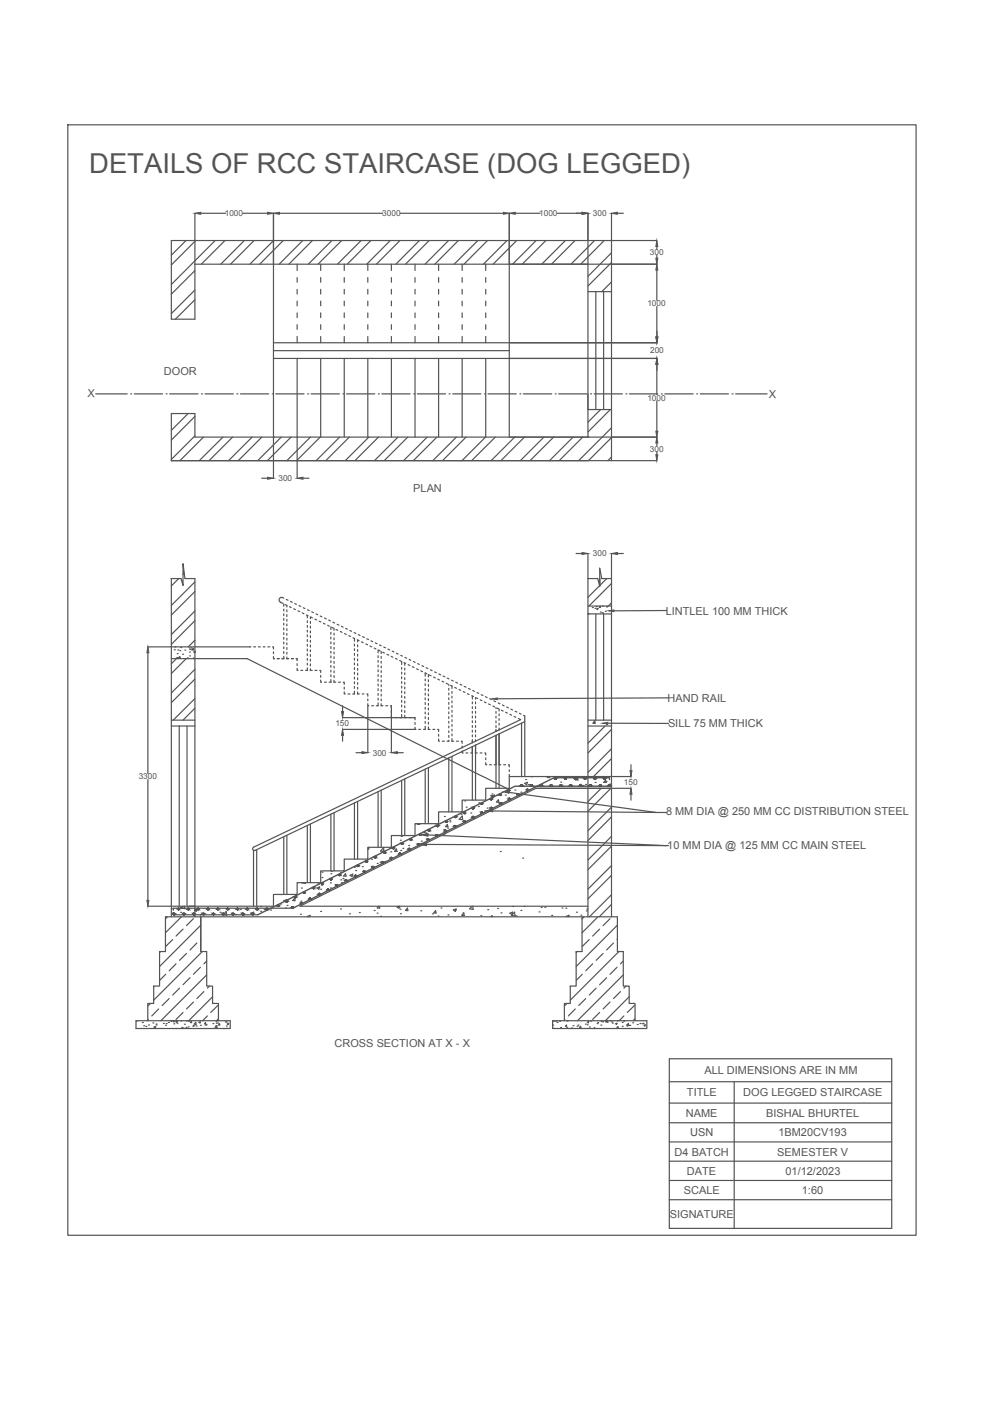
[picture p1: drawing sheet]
<svg xmlns="http://www.w3.org/2000/svg" width="210mm" height="297mm" viewBox="0 0 210 297" stroke-linecap="round" stroke-linejoin="round" font-family="sans-serif">
<defs><g id="words">
<text font-size="5.8" fill="#545454" x="18.9" y="36.6">DETAILS OF RCC STAIRCASE (DOG LEGGED)</text>
<g font-size="2.3" fill="#545454">
<text x="34.8" y="79.5">DOOR</text>
<text x="18.5" y="84.3" transform="rotate(2 18.5 84.3)">X</text>
<text x="163" y="84.3" transform="rotate(1 163 84.3)">X</text>
<text x="87.6" y="104.3">PLAN</text>
<text x="141.1" y="130.3">LINTLEL 100 MM THICK</text>
<text x="141.5" y="148.8">HAND RAIL</text>
<text x="141.6" y="154.2">SILL 75 MM THICK</text>
<text x="141.2" y="172.9">8 MM DIA @ 250 MM CC DISTRIBUTION STEEL</text>
<text x="141.5" y="179.9">10 MM DIA @ 125 MM CC MAIN STEEL</text>
<text x="70.9" y="222">CROSS SECTION AT X - X</text>
<text x="149.3" y="227.7">ALL DIMENSIONS ARE IN MM</text>
<text x="145.7" y="232.4">TITLE</text>
<text x="157.6" y="232.4">DOG LEGGED STAIRCASE</text>
<text x="145.4" y="236.8">NAME</text>
<text x="162.4" y="236.8">BISHAL BHURTEL</text>
<text x="143" y="245">D4 BATCH</text>
<text x="146.3" y="240.9">USN</text>
<text x="164.8" y="245">SEMESTER V</text>
<text x="165" y="240.9">1BM20CV193</text>
<text x="145.7" y="249.1">DATE</text>
<text x="166.5" y="249.1">01/12/2023</text>
<text x="145" y="253.2">SCALE</text>
<text x="170" y="253.1">1:60</text>
<text x="142" y="258.2">SIGNATURE</text>
</g>
<g font-size="1.8" fill="#545454">
<text x="47.7" y="45.8">1000</text>
<text x="81.1" y="45.8">3000</text>
<text x="114.3" y="45.8">1000</text>
<text x="125.7" y="45.8">300</text>
<text x="137.8" y="54.1">300</text>
<text x="137.3" y="64.9">1000</text>
<text x="137.8" y="74.9">200</text>
<text x="137.3" y="84.9">1000</text>
<text x="137.8" y="95.8">300</text>
<text x="59" y="102">300</text>
<text x="125.7" y="118">300</text>
<text x="71.1" y="154">150</text>
<text x="79" y="160.2">300</text>
<text x="29.4" y="165.3">3300</text>
<text x="132.3" y="166.5">150</text>
</g>
</g></defs>
<!-- layer: HATC -->
<g fill="none" stroke="#545454" stroke-width=".25">
<path d="M14.4 26.5h179.8v235.4h-179.8zM39.4 51l-3.1 3.1M41.3 45.2v22.5h-5v-16.7h93.4v46.7h-93.4M41.3 56h98M41.3 57.4l-5 5M41.5 51l-5.2 5.2M42.6 45.2h5.2M45.6 51l-9.3 9.3M47.7 51l-5 5M51.5 45.2h5.2M51.8 51l-5 5M53.9 51l-5 5"/>
<path d="M58 45.2v56.2M58 51l-5 5M59.3 45.2h21.8M60.1 51l-5 5M63 56v1.3M63 58.9v.9M64.2 51l-5 5M66.2 51l-5 5M68 56v1.3M68 58.9v.9M70.4 51l-5 5M72.4 51l-5 5"/>
<path d="M73 56v1.3M73 58.9v.9M76.6 51l-5 5M78 56v1.3M78 58.9v.9M78.6 51l-5 5M82.7 51l-4.9 5M83 56v1.3M83 58.9v.9M84.8 51l-5 5M84.9 45.2h21.8M88 56v1.3"/>
<path d="M88 58.9v.9M88.9 51l-5 5M91 51l-5 5M93 56v1.3M93 58.9v.9M95.1 51l-5 5M97.2 51l-5 5M98 56v1.3M98 58.9v.9M101.3 51l-5 5M103 56v1.3M103 58.9v.9"/>
<path d="M103.4 51l-5 5M107.5 51l-5 5M108 45.2v47.5M109.2 45.2h5.3M109.5 51l-5 5M113.7 51l-5 5M115.7 51l-5 5M118.1 45.2h5.3M119.9 51l-5 5M121.9 51l-5 5M124.7 45.2v47.5M126.1 51l-5 5"/>
<path d="M128.1 51l-5 5M129.7 45.2v5.8h9.6M129.7 53.6l-5 5M129.7 59.8l-2.1 2M129.7 55.7l-5 4.9M130.9 45.2h1.3M139.3 52.3v.6M139.3 54.2v.5M139.3 57.3v6.4M41.3 61.5l-5 5M41.3 63.5l-4.1 4.2M58 72.7h81.3"/>
<path d="M58 74.3h50M58 76h81.3M63 61.3v1M63 63.8v1M63 66.3v1M63 68.8v1M63 71.3v1.4M63 76v25.4M68 61.3v1M68 63.8v1M68 66.3v1M68 68.8v1"/>
<path d="M68 71.3v1.4M68 76v16.7M73 61.3v1M73 63.8v1M73 66.3v1M73 68.8v1M73 71.3v1.4M73 76v16.7M78 61.3v1M78 63.8v1M78 66.3v1M78 68.8v1"/>
<path d="M78 71.3v1.4M78 76v16.7M83 61.3v1M83 63.8v1M83 66.3v1M83 68.8v1M83 71.3v1.4M83 76v16.7M88 61.3v1M88 63.8v1M88 66.3v1M88 68.8v1"/>
<path d="M88 71.3v1.4M88 76v16.7M93 61.3v1M93 63.8v1M93 66.3v1M93 68.8v1M93 71.3v1.4M93 76v16.7M98 61.3v1M98 63.8v1M98 66.3v1M98 68.8v1"/>
<path d="M98 71.3v1.4M98 76v16.7M103 61.3v1M103 63.8v1M103 66.3v1M103 68.8v1M103 71.3v1.4M103 76v16.7M124.7 61.8h5M126.3 61.8v25M128 61.8v25M139.3 65v6.4"/>
<path d="M139.3 77.3v6.4M139.3 70.2v1.2M139.3 77.3v1.2M20.3 83.5h6.7M27.7 83.5h.1M28.5 83.5h6M35.2 83.5h.1M36 83.5h6M36.3 97.7h88.4M39.9 87.7l-3.6 3.5M41.3 92.4l-5 5M41.3 88.3l-5 5"/>
<path d="M42.7 83.5h.1M43.1 92.7l-5 5M43.5 83.5h6M47.3 92.7l-5 5M49.3 92.7l-5 5M50.2 83.5h.1M51 83.5h6M53.5 92.7l-5 5M55.5 92.7l-5 5M57.7 83.5h.1M58 92.7h.1M58.5 83.5h6"/>
<path d="M59.6 92.7l-5 5M61.7 92.7l-5 5M65.2 83.5h.1M65.8 92.7l-5 5M66 83.5h6M67.9 92.7l-5 5M72 92.7l-5 5M72.7 83.5h.1M73.5 83.5h6M74.1 92.7l-5 5M78.2 92.7l-5 5M80.2 83.5h.1"/>
<path d="M80.2 92.7l-4.9 5M81 83.5h6M84.4 92.7l-5 5M86.5 92.7l-5 5M87.7 83.5h.1M88.5 83.5h6M90.6 92.7l-5 5M92.6 92.7l-5 5M95.2 83.5h.1M96 83.5h6M96.8 92.7l-5 5M98.8 92.7l-5 5"/>
<path d="M102.7 83.5h.1M102.9 92.7l-5 5M103.5 83.5h6M105 92.7l-5 5M109.1 92.7l-5 5M110.2 83.5h.1M111 83.5h6M111.2 92.7l-5 5M115.3 92.7l-5 5M117.4 92.7l-5 5M117.7 83.5h.1M118.5 83.5h6"/>
<path d="M121.5 92.7l-5 5M123.6 92.7l-5 5M124.7 92.7h.1M124.7 86.8h5M125.2 83.5h.1M126 83.5h6M127.3 86.8l-2.6 2.7M129.4 86.8l-4.7 4.8M129.7 90.7l-7 7M129.7 96.9l-.8 .8M129.7 92.8l-4.9 4.9M129.7 97.7h9.6"/>
<path d="M132.7 83.5h.1M133.5 83.5h6M139.3 92.7h-98v-5h-5v10M139.3 85v6.4M139.3 93.9v.6M139.3 95.8v.6M140.2 83.5h.1M141 83.5h6M147.7 83.5h.1M148.5 83.5h6M155.2 83.5h.1M156 83.5h6.7"/>
<path d="M38.8 119.7h.1M55.5 101.4h1.2M64.2 101.4h1.3M122.1 117.4h1.3M124.7 117.4v77M129.7 117.4v77M130.9 117.4h1.3M31.4 137.1h21.8M31.4 138.4v25.6M36.3 122.7h2.1l.4 1.4v-4.6l.4 3.2h2.1v71.7M36.3 139.6h16.1l55 27.5M36.3 122.7v71.7"/>
<path d="M37 137.8h.1M37.1 137.1h.1M37.4 139.6l-1.1 1.1M37.5 139.4h.1M37.6 138.6h.1M37.7 137.8h.1M37.7 139.6h-.1l.3-.2-.1 .2M37.9 122.7l-1.6 1.5M38.1 139.3h.1M38.1 139.2v.3h-.2zM38.1 138h.1M38.3 137.3h.1"/>
<path d="M38.7 138.7h.1M39.1 121.5l-.3 .3M39.2 137.8h.1M39.5 139.6l-3.2 3.2M39.7 139.5h.1M40.1 137.4h.1M40.2 139.1h.1M40.2 138.2h.1M40.2 137.7h.1M40.5 137.4h.1M41 139.6l.1-.1v.1M41 137.4v.4h-.3z"/>
<path d="M41.1 138.3h.1M41.2 138.1h.1M41.3 138.1l-.2 .1 .2 .1M41.3 123.4l-5 5M41.3 129.5l-5 5M41.3 135.7l-1.4 1.4M41.3 125.4l-5 5M41.3 131.6l-5 5M53.8 137.1h.4M54.8 137.1h.4M55.8 137.1h.4M56.8 137.1h.4"/>
<path d="M57.8 137.1h.2v.5M58 139.2v.4h.2h-.2M58 138.2v.4M58.8 139.6h.4M59.4 127.7l.6 .2M59.9 126.7l.3 .1M59.9 126.7a.54 .54 0 0 0-.7 .2 .54 .54 0 0 0 .3 .8M60.2 139.1v.5h-.4M60.2 128v.5M60.2 129.1v.4M60.2 130.1v.4M60.2 131.1v.4"/>
<path d="M60.2 132.1v.4M60.2 133.1v.4M60.2 134.1v.4M60.2 135.1v.4M60.2 136.1v.4M60.2 137.1v.4M60.2 138.1v.4M60.5 128.2l.3 .2M60.7 127.1l.4 .2M60.8 139.3v.3h.4M60.8 128.4v.3M60.8 129.3v.4"/>
<path d="M60.8 130.3v.4M60.8 131.3v.4M60.8 132.3v.4M60.8 133.3v.4M60.8 134.3v.4M60.8 135.3v.4M60.8 136.3v.4M60.8 137.3v.4M60.8 138.3v.4M61.4 128.6l.3 .2M61.6 127.5l.4 .2M61.8 139.6h.4"/>
<path d="M62.3 129.1l.3 .2M62.5 128l.4 .1M63 139.6h-.2h.2v.5M63.2 129.5l.3 .2M63.4 128.4l.4 .2M64.1 129.9l.3 .2M64.3 128.8l.4 .2M65 130.4l.3 .2M65.2 130.5v.5M65.2 131.6v.4M65.2 132.6v.4M65.2 133.6v.4"/>
<path d="M65.2 134.6v.4M65.2 135.6v.4M65.2 136.6v.4M65.2 137.6v.4M65.2 138.6v.4M65.2 139.6v.4M65.2 129.3l.4 .2M65.8 130.8v.4M65.8 131.8v.4M65.8 132.8v.4M65.8 133.8v.4M65.8 134.8v.4"/>
<path d="M65.8 135.8v.4M65.8 136.8v.4M65.8 137.8v.4M65.8 138.8v.4M65.8 139.8v.4M65.9 130.8l.3 .2M66.1 129.7l.3 .2M66.8 131.3l.3 .1M67 130.2l.4 .1M67.7 131.7l.3 .2M67.9 130.6l.3 .2M68.6 132.2l.3 .1"/>
<path d="M68.8 131l.4 .2M69.5 132.6l.3 .2M69.7 131.5l.3 .1M70.2 132.9v.6M70.2 134.1v.4M70.2 135.1v.4M70.2 136.1v.4M70.2 137.1v.4M70.2 138.1v.4M70.2 139.1v.4M70.4 133l.3 .2M70.6 131.9l.3 .2"/>
<path d="M70.8 133.3v.4M70.8 134.2v.4M70.8 135.2v.4M70.8 136.2v.4M70.8 137.3v.4M70.8 138.2v.4M70.8 139.2v.4M71.3 133.5l.3 .1M71.5 132.4l.3 .1M72.2 133.9l.3 .2M72.4 132.8l.3 .2M73.1 134.3l.3 .2"/>
<path d="M73.3 133.2l.3 .2M74 134.8l.3 .1M74.2 133.7l.3 .1M74.9 135.2l.3 .2M75.1 134.1l.3 .2M75.1 135.4v.6M75.1 136.6v.4M75.1 137.5v.5M75.1 138.5v.4M75.1 139.6v.4M75.8 135.6l.3 .2M75.8 135.7v.4"/>
<path d="M75.8 136.7v.4M75.8 137.7v.4M75.8 138.7v.4M75.8 139.7v.4M76 134.5l.3 .2M76.7 136.1l.3 .2M76.9 135l.3 .2M77.6 136.5l.3 .2M77.8 135.4l.3 .2M78.5 137l.3 .1M78.7 135.9l.3 .1M79.3 137.4l.4 .2"/>
<path d="M79.6 136.3l.3 .2M80.2 137.8v.6M80.2 139v.4M80.2 137.8l.4 .2M80.5 136.7l.3 .2M80.8 138.1v.5M80.8 139.2v.4M81.1 138.3l.4 .2M81.4 137.2l.3 .2M82 138.7l.4 .2M82.3 137.6l.3 .2M82.9 139.2l.4 .1"/>
<path d="M83.2 138.1l.3 .1M83.8 139.6l.4 .2M84.1 138.5l.3 .2M85 138.9l.3 .2M85.9 139.4l.3 .2M86.7 139.8l.4 .2M124.7 130.1h.1M124.7 122.7h2l.5 1.6M124.7 128.5h5M124.7 130.2h5M125.6 128.8h.1M126.2 129h.1"/>
<path d="M126.3 130.2v22.5M126.4 128.6h.1M126.5 129.1l.3-.1-.1 .3zM127.2 122.7v1.6v-3.8l.4 2.2h2.1M127.3 128.6v.2h-.3zM127.3 129.8h.1M127.7 129.9h.1M127.7 128.5h.1M128 130.2v22.5M128.3 129.6h.1M128.6 128.6h.1M128.6 128.7h.1"/>
<path d="M128.6 122.7l-3.9 3.9M129.7 127.8l-.7 .7M129.7 123.7l-4.8 4.8M141.3 129.4l-11.2 .1M36.3 152.7h5M36.3 153.9h5M38 153.9v38.2M39.7 153.9v38.2M41.3 141.9l-5 5M41.3 148.1l-4.6 4.6M41.3 144l-5 5M41.3 150.2l-2.5 2.5"/>
<path d="M63 141.7v.4h.2M63 140.7v.4M63.8 142.1h.4M64.8 142.1h.4M65.2 140.6v.4M65.2 141.6v.5M65.8 142.1h.4M65.8 140.8v.4M65.8 141.8v.3M66.8 142.1h.4M67.8 142.1h.2v.5M68 144.2v.4h.2"/>
<path d="M68 143.2v.4M68.8 144.6h.4M70.2 144.1v.5h-.4M70.2 140.1v.4M70.2 141.1v.4M70.2 142.1v.4M70.2 143.1v.4M70.8 144.6h.4M70.8 140.2v.4M70.8 141.3v.3M70.8 142.2v.4M70.8 143.2v.4"/>
<path d="M70.8 144.2v.4M71.8 144.6h.4M72.6 154.7h15.4M72.6 152.2h15.4M72.6 149.6v1.3M72.6 155.9v1.2M72.8 144.6h.2v.5M73 146.7v.4h.2M73 145.7v.4M73.8 147.1h.4M74.8 147.1h.4M75.1 140.6v.4"/>
<path d="M75.1 141.5v.5M75.1 142.5v.4M75.1 143.6v.4M75.1 144.6v.4M75.1 145.5v.5M75.1 146.5v.6M75.5 159.6h1.2M75.8 147.1h.4M75.8 140.7v.4M75.8 141.7v.4M75.8 142.7v.4M75.8 143.7v.4"/>
<path d="M75.8 144.7v.4M75.8 145.7v.4M75.8 146.7v.4M76.8 147.1h.4M77.8 147.1h.2v.5M78 149.2v.4h.2M78 148.2v.4M78 149.6v10M78.8 149.6h.4M79.8 149.6h.4M80.2 140v.4M80.2 141v.4"/>
<path d="M80.2 142v.4M80.2 143v.4M80.2 144v.4M80.2 145v.4M80.2 146v.4M80.2 147v.4M80.2 148v.4M80.2 149v.6M80.8 149.6h.4M80.8 140.2v.4M80.8 141.2v.4M80.8 142.2v.4"/>
<path d="M80.8 143.2v.4M80.8 144.2v.4M80.8 145.2v.4M80.8 146.2v.4M80.8 147.2v.4M80.8 148.2v.4M80.8 149.2v.4M81.8 149.6h.4M82.8 149.6h.2v.5M83 151.7v.5h.2M83 149.6v10M84.3 159.6h1.2"/>
<path d="M84.7 140l.4 .2M85.2 140.2v.7M85.2 141.5v.4M85.2 142.5v.4M85.2 143.5v.4M85.2 144.5v.4M85.2 145.5v.4M85.2 146.5v.4M85.2 147.5v.4M85.2 148.5v.4M85.2 149.5v.4M85.2 150.5v.4"/>
<path d="M85.2 151.5v.7M85.6 140.5l.4 .2M85.8 140.6v.5M85.8 141.7v.4M85.8 142.6v.5M85.8 143.7v.4M85.8 144.7v.4M85.8 145.7v.4M85.8 146.6v.5M85.8 147.7v.3M85.8 148.7v.4M85.8 149.7v.4"/>
<path d="M85.8 150.7v.4M85.8 151.7v.5M86.5 140.9l.4 .2M87.4 141.4l.4 .1M87.7 140.3l.3 .1M87.8 152.2h.2v.4M88 154.2v.5h.2M88 153.2v.4M88.3 141.8l.4 .2M88.5 140.7l.4 .2M88.8 154.7h.4M89.2 142.2l.4 .2"/>
<path d="M89.5 141.1l.3 .2M89.8 154.7h.4M90.1 142.7l.4 .2M90.2 142.7v.7M90.2 144v.4M90.2 145v.4M90.2 146v.4M90.2 147v.4M90.2 148v.4M90.2 149v.4M90.2 150v.4M90.2 151v.4"/>
<path d="M90.2 152v.4M90.2 153v.4M90.2 154v.7M90.3 141.6l.4 .1M90.8 154.7h.4M90.8 143v.5M90.8 144.1v.4M90.8 145.1v.4M90.8 146.1v.4M90.8 147.1v.4M90.8 148.1v.4M90.8 149.1v.4"/>
<path d="M90.8 150.1v.4M90.8 151.1v.4M90.8 152.1v.4M90.8 153.1v.4M90.8 154.1v.6M91 143.1l.4 .2M91.3 142l.3 .2M91.8 154.7h.4M91.9 143.6l.4 .1M92.1 142.5l.4 .1M92.8 154.7h.2v.4M92.8 144l.4 .2"/>
<path d="M93 156.7v.4h.2M93 155.7v.4M93.1 142.9l.3 .2M93.7 144.4l.4 .2M93.8 157.1h.4M93.9 143.3l.4 .2M94.6 144.9l.4 .1M94.8 157.1h.4M94.8 143.8l.4 .1M95.2 145.1v.2M95.2 145.9v.4M95.2 146.9v.4"/>
<path d="M95.2 147.9v.4M95.2 148.9v.4M95.2 149.9v.4M95.2 150.9v.4M95.2 151.9v.4M95.2 152.9v.4M95.2 153.9v.4M95.2 154.9v.4M95.2 155.9v.4M95.2 156.9v.2M95.5 145.3l.4 .2M95.7 144.2l.4 .2"/>
<path d="M95.8 157.1h.4M95.8 145.5v.5M95.8 146.6v.4M95.8 147.6v.4M95.8 148.6v.4M95.8 149.6v.4M95.8 150.6v.4M95.8 151.6v.4M95.8 152.6v.4M95.8 153.6v.4M95.8 154.6v.4M95.8 155.6v.4"/>
<path d="M95.8 156.6v.5M96.4 145.7l.4 .2M96.6 144.6l.4 .2M96.8 157.1h.4M97.3 146.2l.4 .2M97.5 145.1l.4 .2M97.8 157.1h.2v.5M98 159.2v.4h.2M98 158.2v.4M98.2 146.6l.4 .2M98.4 145.5l.4 .2M98.8 159.6h.4"/>
<path d="M99.1 147.1l.4 .1M99.3 146l.4 .1M99.8 159.6h.4M100 147.5l.4 .2M100.1 147.6v.6M100.1 148.8v.4M100.1 149.8v.4M100.1 150.8v.4M100.1 151.8v.4M100.1 152.8v.4M100.1 153.8v.4M100.1 154.8v.4"/>
<path d="M100.1 155.8v.4M100.1 156.8v.7M100.1 158.3v11.3M100.2 146.4l.4 .2M100.8 159.6h.4M100.8 147.9v.3M100.8 148.8v.4M100.8 149.8v.4M100.8 150.8v.4M100.8 151.8v.4M100.8 152.8v.4M100.8 153.8v.4"/>
<path d="M100.8 154.8v.4M100.8 155.8v.4M100.8 156.8v.3M100.8 158v11.6M100.9 147.9l.4 .2M101.1 146.8l.4 .2M101.8 159.6h.4M101.8 148.4l.4 .2M102 147.3l.4 .2M102.7 148.8l.4 .2M102.8 159.6h.2v.5M102.9 147.7l.4 .2"/>
<path d="M103.6 149.3l.4 .1M103.8 148.2l.4 .1M104.5 149.7l.4 .2M104.7 148.6l.4 .2M105.2 150v.2M105.2 150.8v.4M105.2 151.8v.4M105.2 152.9v.4M105.2 153.8v.4M105.2 154.7v.4M105.2 155.9v11.2M105.4 150.1l.4 .2"/>
<path d="M105.6 149l.4 .2M105.8 150.4v.4M105.8 151.3v.5M105.8 152.3v.4M105.8 153.3v.4M105.8 154.4v.4M105.8 155.6v11.5M106.3 150.6l.4 .2M106.5 149.5l.4 .2M107.2 151l.4 .2M107.4 149.9l.4 .2M108.1 151.5l.4 .1"/>
<path d="M108.3 150.4l.4 .1M109 151.9l.4 .2M109.2 150.8l.4 .2M109.9 152.3l.5 .3-56.6 27a.37 .37 0 0 0-.2 .5 .37 .37 0 0 0 .5 .2M110.1 151.2l.4 .2M110.6 153.3v11.4M111 151.7l.3 .1v12.9M111.3 153l-57.2 27.3M124.7 152.7h5M124.7 153.9h5M126.1 152.9l.1 .5-.5-.1zM128.3 153.9l-3.6 3.7"/>
<path d="M128.6 153.6h.1M128.8 153.3l12.9 .1M129.7 158.8l-5 5M129.7 154.7l-5 4.9M141.7 148l-36.2 .2M31.4 165.3v25.6M60.2 177.4v12.2M60.7 177.2h.1v12.4M65.2 175v12.1M65.8 174.7v12.4M70.2 172.6v12M70.8 172.3v12.3"/>
<path d="M75.1 170.2v11.9M75.8 169.9v12.2M78.1 179.6l.1 .4h-.2M80.2 167.8v11.8M80.8 167.5v12.1M81.3 179.8l.1 .8-.7-.2zM84.9 178.1h.1M85.1 177.3h.1M85.2 165.4v11.8M85.2 177.3h.1M85.4 179.9h.1M85.8 165.1v12.1"/>
<path d="M86.6 179.3h.1M88.6 174.6l-.1 .1 .5 .1-.1-.2M89.3 178.3h.1M89.8 176.5h.1M90.1 176.4h.1M90.2 163.1v11.5M90.3 176.6h.1M90.4 179l50.9 .3M90.7 177l51 2.3M90.8 162.8v11.8M94.1 175.9h.1M94.1 176.9h.1"/>
<path d="M94.2 173.1h.1M94.9 174.8l.1 .5h-.5zM94.9 175.6h.1M95.2 160.7v11.4M95.4 173.9h.1M95.4 174.3h.1M95.8 160.4v11.7M97.8 172.6h.1M98 173l.1 .8-.7-.1zM98.4 172.6h.1M98.5 169.8h.1M98.8 171.1h.1"/>
<path d="M99.8 172.4h.1M101.4 171h.1M101.5 170.2h.1M102.8 171.9h.1M103 171.9h.1M103 161.7v.4h.2M103 160.7v.4M103.3 171.3h.1M103.8 162.1h.4M104.1 168.7h.1M104.2 168.8l.6-.2-.1 .5zM104.3 168.3h.1"/>
<path d="M104.4 171.9l34.8 .4M104.8 162.1h.4M105.2 168.7h.1M105.7 169.6l.1 .5-.5-.1zM105.8 162.1h.4M106 170.4h.1M106.3 170.2h.1M106.8 162.1h.4M107.1 168.6h.1M107.8 162.1h.2v.5M107.9 168l31.3 4.3h2.1M108 164.6v2.5h-5v2.5h-5v2.5h-5v2.5h-5v2.6h-5v2.4h-5v2.5h-5v2.5h-5v2.5h-5v2.5h-5v2.5"/>
<path d="M108 164.2v.4h25.8M108 163.2v.4M109.2 167.5h.1M110.4 168h.1M111.2 166.1l.6-.2-.1 .5zM111.4 165.3h.1M112 166.3h.1M112.6 164.7h.1M114 166.7h.1M114.3 166.7l.4-.4v.4M115.8 164.7h.1M116.2 164.6l-.1 .2 .5 .1-.1-.3"/>
<path d="M116.5 166.5h.1M118.9 165.8h.1M121 166.6h.1M122.4 164.9l.1 .5-.5-.1zM123 166.3h.1M123.4 166.7l.4-.2-.1 .2M123.7 165h.1M124.1 166.3h.1M126.2 165.9h.1M127.5 167.1l-2.8 2.9M128.4 165.4l.1 .5h-.5zM128.5 165.7h.1"/>
<path d="M129.2 164.9v.4M129.4 166.2v.5M129.5 167.1l-4.8 4.9M129.7 171.1l-5 5M129.7 160.8l-3.9 3.8M129.7 177.3l-5 5M129.7 173.2l-5 5M129.7 179.4l-5 5M133.8 167.1h-20.2l-50 25h61.1M133.8 162.1v1.3M133.8 168.4v1.3M31.4 192.1h26.6"/>
<path d="M35.5 194.4l-.4 .4M36.5 192.7h.1M36.6 199.2l-1.5 1.5M36.8 193.5v.5v-.5M36.8 194h17.8M38.2 192.4h.1M38.3 193.4h.1M38.4 194.4l-3.3 3.4M38.6 192.4h.1M38.8 192.1l-.4 .4 .8 .1-.1-.5M38.8 197l-1.5 1.5M41 194.8l-1.5 1.4"/>
<path d="M41.2 193l.6-.2-.2 .4zM41.7 199.9l-1.4 1.5M42.4 194h.1M42.6 194.4v7.3h1.2v7.4h1.3v3.7h1.2v3.6M42.6 196.2l-8.8 8.7M42.6 199.1l-.1 .1M42.7 193.6h.1M46.7 193.4h.1M47.2 193.8h.1M48 193.2l.1 .8-.8-.1zM50 193.9h.1M51 192.8h.1"/>
<path d="M51.1 193.6h.1M51.6 194h.1M53.2 193.6l.6-.2-.2 .5zM53.7 180.3v11.8M54.4 180.1v12M55.3 192.2h.1M55.3 193.2h.1M56 192.8h.1M57.4 192.9h.1M58 192.1h.1M58.8 192.1h.3M59.5 191.7h.1"/>
<path d="M59.5 189.7h.1M60.2 191l.6-.3-.2 .5zM60.5 192.5h.1M60.9 192h.1M62.1 192.6h-25.3v.4M62.2 190.1h.1M62.5 190.5l.1 .5-.5-.1zM63.7 193.8h.1M63.8 191.1h.1M63.9 188.3h.1M64 187.1l.7 .2v-.2M65.3 194.4l-.1-.1 .6-.2-.1 .3"/>
<path d="M67.2 188.3l.6-.3-.2 .5zM67.4 187.4h.1M68 188.5h.1M68 193.2h.1M68.2 187.7h.1M68.3 186.1h.1M68.3 184.9h.1M70 187.2h.1M70 188.3h.1M70.2 185.3h.1M70.3 184.7h.1M72.2 192.7h.1"/>
<path d="M72.2 185h.1M72.2 186.5h.1M72.4 187.2h.1M72.7 186.3h.1M73.3 185.2l.1 .6-.5-.1zM74.1 193.7h.1M74.2 185.6l.6-.3-.2 .6zM75.1 183.9h.1M75.4 184.6h.1M76.2 193.5h.1M76.8 183.8h.1M78.8 182.2h.1"/>
<path d="M79.3 193h.1M80 193.6h.1M80 183.1h.1M80.3 192.1l-.3 .4h.5l-.1-.4M80.7 194.3h.1M81.2 180.4h.1M81.8 182.7l-.6 .2 .1 .1M82.9 180.6h.1M84.1 180l.1 .5h-.5zM84.5 192.1l-.3 .2 .4 .3 .1-.5M84.6 192.3h.1M84.8 192.8h.1"/>
<path d="M84.9 193.7h.1M84.9 180.3h.1M86.4 192.5l.1 .6-.5-.1zM89.2 193.1h.1M91.7 193.8h.1M92.4 193.1l.1 .5h-.5zM92.9 194.3h.1M93.5 192.5h.1M95 194h.1M96.1 192.9l.6-.2-.2 .5zM96.5 192.9h.1M98.2 193.6h.1"/>
<path d="M98.3 193.6l.1 .5h-.5zM100.1 192.1l-.5 .6 .7 .1-.1-.7M101.9 194.1h.1M103.4 192.9h.1M104.1 194.4l.2-.3 .1 .3M105.5 192.6h.1M106.1 180.5h.1M106.2 193.6h.1M108.1 193.6l.6-.2-.2 .5zM108.7 192.2h.1M109.1 193.4l.1 .8-.7-.1zM109.4 194.2h.1"/>
<path d="M110.4 193h.1M110.8 181.9h.1M111.1 192.2h.1M114.3 193.3h.1M114.8 192.4h.1M115.5 192.4h.1M117 194.1h.1M119.2 192.5h.1M120 192.6h.1M120.2 194.4l-.1-.1 .6-.2-.1 .3M122.2 193.4h.1M123.2 194h.1"/>
<path d="M123.4 194.4v7.3h-1.2v7.4h-1.3v3.7h-1.2v3.6M123.8 194.4l-.4 .4M124.3 193.1h.1M124.4 192.8h.1M124.9 199.2l-1.4 1.5M126.8 194.4l-3.4 3.4M127.1 197l-1.4 1.5M129.3 194.8l-1.4 1.4M129.7 183.5l-5 5M129.7 189.7l-4.7 4.7M129.7 185.6l-5 5M129.7 191.8l-2.7 2.6"/>
<path d="M130.1 199.9l-1.5 1.5M130.9 196.2l-8.7 8.7M130.9 199.1l-.1 .1M28.8 216.4h20v1.7h-20zM28.9 216.5h.1M30.2 216.8h.1M30.5 217.5h.1M30.9 217.6h.1M31.3 216.4v-3.6h1.3v-3.7h1.2v-7.4h1.3v-7.3h95.8v7.3h1.3v7.4h1.2v3.7h1.2v3.6M31.4 216.1l-.1 .1M31.5 217.3h.1M31.9 212.8l-.6 .5"/>
<path d="M32.4 216.9h.1M32.6 209.1h.1M32.7 217.8h.1M32.7 217.8l.3-.2-.1 .3zM33.1 217.3h.1M33.1 217.1h.1M33.6 213.9l-1.4 1.5M34 201.7l-.2 .3M34.6 217h.1M35.1 217.4h.1M35.1 206.6l-1.3 1.3M35.2 217h.1"/>
<path d="M35.7 216.8h.1M35.9 211.7l-1.5 1.5M36.2 216.4l.2 .2 .1-.2M36.7 216.4h.4M36.8 216.6h.1M36.9 217.1h.1M37.2 218.1h.1M37.3 204.4l-1.4 1.4M37.3 216.8h.1M37.5 216.4l-.1 .1h.2v-.1M37.5 216.9h.1M38.1 209.5l-1.5 1.5"/>
<path d="M38.3 216.4h.1M38.5 217.9h.1M38.7 218.1h.3M38.8 214.7l-1.5 1.4M39.1 217.2h.1M39.4 217.8h.1M39.5 216.4h.1M39.5 202.1l-1.4 1.5M39.9 217.7h.1M39.9 216.5h.1M40.3 207.3l-1.5 1.5M40.6 216.5v.3h-.2z"/>
<path d="M40.9 217.6h.1M41 217.4h.1M41 212.5l-1.5 1.4M41.2 217.1l.3-.3 .1 .4zM41.3 217.3h.1M41.6 217.5h.1M42.2 216.8l.3-.2-.1 .3zM42.5 217.4h.1M42.5 205.1l-1.5 1.5M42.9 201.7l-10.3 10.4M43.2 210.2l-1.5 1.5M43.4 217h.1"/>
<path d="M43.5 217.3h.1M43.6 216.8v.3h-.2zM43.7 217.3h.1M43.8 206.7l-9.7 9.7M43.8 203.8l-.6 .6M44 215.4l-1 1M44.4 209.1l-.4 .4M45.1 211.3l-5.1 5.1M45.1 217h.1M45.6 217.8l.4-.3v.4zM45.8 217.5h.1M45.8 216.6h.1"/>
<path d="M45.9 216.9h.1M46.2 216.9h.1M46.2 213.2l-1.5 1.5M46.3 216l-.4 .4M46.6 217.1v.2h-.2zM47.4 218.1h.1M47.8 216.7h.1M47.9 218h.1M48 216.7h.1M48 217.5h.1M48.2 217.1l.3-.1-.1 .2zM117.2 217.3h.1"/>
<path d="M117.2 216.4h19.9v1.7h-19.9zM117.3 218h.1M117.3 216.5h.1M117.8 216.5h.1M118.1 216.8h.1M118.6 216.4h.2M118.9 217.8h.1M119.8 216.1l-.1 .1M120.1 217.3v.3h-.2zM120.2 217.9h.1M120.2 212.8l-.5 .5M120.2 216.5h.1"/>
<path d="M120.9 209.1h.1M121.1 218.1l.2-.1v.1M121.5 217.5h.1M122 213.9l-1.5 1.5M122.4 217.6h.1M122.4 201.7l-.2 .3M122.5 217.3h.1M123.1 217.6l.1 .3-.3-.1zM123.5 206.6l-1.3 1.3M124.1 217.1h.1M124.2 211.7l-1.5 1.5M124.5 217.3h.1"/>
<path d="M124.6 216.7l.2-.1-.1 .3zM125 217.7h.1M125.3 216.5h.1M125.7 204.4l-1.5 1.4M125.9 218.1l.2-.2v.2M126.4 209.5l-1.5 1.5M126.6 217h.1M126.7 216.8h.1M127.1 214.7l-1.4 1.4M127.4 217.3h.1M127.5 216.6h.1M127.8 216.6h.1"/>
<path d="M127.9 202.1l-1.5 1.5M128.6 207.3l-1.5 1.5M128.7 216.4l-.3 .2 .4 .1v-.3M128.7 216.7h.1M129.3 212.5l-1.4 1.4M129.4 216.4h.1M129.7 216.7h.1M129.8 216.9h.1M130.5 217.1l.3-.2-.1 .3zM130.8 217.8h.1M130.8 205.1l-1.5 1.5M130.9 216.4h.1"/>
<path d="M130.9 217.7h.1M131.2 201.7l-10.3 10.4M131.6 210.2l-1.5 1.5M131.9 216.8h.1M131.9 217.6h.1M132.2 206.7l-9.8 9.7M132.2 203.8l-.6 .6M132.3 216.5h.1M132.3 215.4l-1 1M132.7 209.1l-.4 .4M132.9 217.3l.3-.3 .1 .4zM132.9 217.5h.1"/>
<path d="M133.3 217.4h.1M133.4 211.3l-5.1 5.1M133.5 217.4h.1M134.1 216.9h.1M134.5 213.2l-1.5 1.5M134.6 216l-.4 .4M135.1 217.2h.1M135.7 217h.1M136.2 217.1h.1M136.4 217h.1M136.5 217.4l.3-.1-.1 .2zM141.9 224.5h47.2v35.9h-47.2z"/>
<path d="M141.9 229.3h47.2M141.9 233.9h47.2M141.9 238h47.2M155.7 229.3v31.1M141.9 242.1h47.2M141.9 246.2h47.2M141.9 250.3h47.2M141.9 254.4h47.2"/>
<circle cx="83.4" cy="179.8" r=".16"/>
<circle cx="85.3" cy="178.9" r=".16"/>
<circle cx="87.1" cy="177.9" r=".16"/>
<circle cx="88.8" cy="179" r=".16"/>
<circle cx="89.1" cy="176.9" r=".16"/>
<circle cx="90.8" cy="178" r=".16"/>
<circle cx="90.9" cy="176" r=".16"/>
<circle cx="92.6" cy="177.1" r=".16"/>
<circle cx="92.8" cy="175.1" r=".16"/>
<circle cx="94.5" cy="176.2" r=".16"/>
<circle cx="94.6" cy="174.2" r=".16"/>
<circle cx="96.5" cy="175.2" r=".16"/>
<circle cx="96.6" cy="173.2" r=".16"/>
<circle cx="98.5" cy="174.2" r=".16"/>
<circle cx="98.5" cy="172.3" r=".16"/>
<circle cx="100.3" cy="173.2" r=".16"/>
<circle cx="100.3" cy="171.3" r=".16"/>
<circle cx="102.1" cy="172.3" r=".16"/>
<circle cx="102.2" cy="170.4" r=".16"/>
<circle cx="104.2" cy="171.3" r=".16"/>
<circle cx="104.2" cy="169.4" r=".16"/>
<circle cx="106" cy="168.5" r=".16"/>
<circle cx="106.1" cy="170.3" r=".16"/>
<circle cx="107.8" cy="167.6" r=".16"/>
<circle cx="108" cy="169.4" r=".16"/>
<circle cx="109.9" cy="168.5" r=".16"/>
<circle cx="110.6" cy="166.5" r=".16"/>
<circle cx="111.8" cy="167.5" r=".16"/>
<circle cx="112.7" cy="166.5" r=".16"/>
<circle cx="114.8" cy="166.5" r=".16"/>
<circle cx="116.9" cy="166.5" r=".16"/>
<circle cx="117.8" cy="165.1" r=".16"/>
<circle cx="119" cy="166.5" r=".16"/>
<circle cx="119.9" cy="165.1" r=".16"/>
<circle cx="121" cy="166.5" r=".16"/>
<circle cx="122" cy="165.1" r=".16"/>
<circle cx="123.1" cy="166.5" r=".16"/>
<circle cx="124.1" cy="165.1" r=".16"/>
<circle cx="125.2" cy="166.5" r=".16"/>
<circle cx="126.1" cy="165.1" r=".16"/>
<circle cx="127.3" cy="166.5" r=".16"/>
<circle cx="128.2" cy="165.1" r=".16"/>
<circle cx="129.2" cy="166.5" r=".16"/>
<circle cx="36.9" cy="193.8" r=".16"/>
<circle cx="37.9" cy="192.7" r=".16"/>
<circle cx="39" cy="193.8" r=".16"/>
<circle cx="39.9" cy="192.7" r=".16"/>
<circle cx="41.1" cy="193.8" r=".16"/>
<circle cx="42" cy="192.7" r=".16"/>
<circle cx="43.2" cy="193.8" r=".16"/>
<circle cx="44.1" cy="192.7" r=".16"/>
<circle cx="45.3" cy="193.8" r=".16"/>
<circle cx="46.2" cy="192.7" r=".16"/>
<circle cx="47.3" cy="193.8" r=".16"/>
<circle cx="48.3" cy="192.7" r=".16"/>
<circle cx="49.4" cy="193.8" r=".16"/>
<circle cx="50.4" cy="192.7" r=".16"/>
<circle cx="51.5" cy="193.8" r=".16"/>
<circle cx="52.4" cy="192.7" r=".16"/>
<circle cx="53.6" cy="193.8" r=".16"/>
<circle cx="54.5" cy="192.7" r=".16"/>
<circle cx="56.6" cy="192.7" r=".16"/>
<circle cx="59" cy="192" r=".16"/>
<circle cx="60.8" cy="191.1" r=".16"/>
<circle cx="62" cy="192.4" r=".16"/>
<circle cx="62.7" cy="190.2" r=".16"/>
<circle cx="63.9" cy="191.5" r=".16"/>
<circle cx="64.5" cy="189.2" r=".16"/>
<circle cx="65.7" cy="190.6" r=".16"/>
<circle cx="66.5" cy="188.3" r=".16"/>
<circle cx="67.7" cy="189.6" r=".16"/>
<circle cx="68.4" cy="187.3" r=".16"/>
<circle cx="69.6" cy="188.6" r=".16"/>
<circle cx="70.2" cy="186.4" r=".16"/>
<circle cx="71.4" cy="187.7" r=".16"/>
<circle cx="72" cy="185.5" r=".16"/>
<circle cx="73.4" cy="186.7" r=".16"/>
<circle cx="75.4" cy="185.7" r=".16"/>
<circle cx="75.9" cy="183.6" r=".16"/>
<circle cx="77.3" cy="184.8" r=".16"/>
<circle cx="77.7" cy="182.6" r=".16"/>
<circle cx="79.1" cy="183.9" r=".16"/>
<circle cx="79.6" cy="181.7" r=".16"/>
<circle cx="81.1" cy="182.9" r=".16"/>
<circle cx="81.6" cy="180.7" r=".16"/>
<circle cx="82.9" cy="181.9" r=".16"/>
<circle cx="84.8" cy="181" r=".16"/>
<circle cx="86.8" cy="180" r=".16"/>
</g>
<g fill="#545454" stroke="#545454" stroke-width=".21">
<path d="M41.3 45.2l1.3-.2v.4z"/>
<path d="M56.7 45l1.3 .2-1.3 .2z"/>
<path d="M58 45.2l1.3-.2v.4z"/>
<path d="M106.7 45l1.3 .2-1.3 .2z"/>
<path d="M108 45.2l1.2-.2v.4z"/>
<path d="M123.4 45l1.3 .2-1.3 .2z"/>
<path d="M129.7 45.2l1.2-.2v.4z"/>
<path d="M139.3 51l.2 1.3h-.4z"/>
<path d="M139.1 54.7h.4l-.2 1.3z"/>
<path d="M139.3 56l.2 1.3h-.4z"/>
<path d="M139.1 71.4h.4l-.2 1.3z"/>
<path d="M139.3 76l.2 1.3h-.4z"/>
<path d="M139.1 91.4h.4l-.2 1.3z"/>
<path d="M139.3 92.7l.2 1.2h-.4z"/>
<path d="M139.1 96.4h.4l-.2 1.3z"/>
<path d="M56.7 101.2l1.3 .2-1.3 .2z"/>
<path d="M63 101.4l1.2-.2v.4z"/>
<path d="M123.4 117.1l1.3 .3-1.3 .2z"/>
<path d="M129.7 117.4l1.2-.3v.5z"/>
<path d="M133.6 163.4h.4l-.2 1.2z"/>
<path d="M133.8 167.1l.2 1.3h-.4z"/>
<path d="M72.4 150.9h.4l-.2 1.3z"/>
<path d="M72.6 154.7l.2 1.2h-.4z"/>
<path d="M76.7 159.4l1.3 .2-1.3 .2z"/>
<path d="M83 159.6l1.3-.2v.4z"/>
<path d="M129.1 129.5l1-.2 .1 .4z"/>
<path d="M127.8 153.3l1-.2v.4z"/>
<path d="M103.3 171.9l1.1-.1v.3z"/>
<path d="M106.9 167.9l1-.1v.4z"/>
<path d="M88.8 179l1.6-.2v.5z"/>
<path d="M89.1 177l1.7-.3-.1 .6z"/>
<path d="M104.4 148.2l1.1-.2v.3z"/>
<path d="M126.1 164.9h.1z"/>
<path d="M121.9 164.9h.1z"/>
<path d="M128.2 165.2h.1z"/>
<path d="M124 165.2h.1z"/>
<path d="M117.7 165.2h.2z"/>
<path d="M125.1 166.7h.2z"/>
<path d="M121 166.7h.1z"/>
<path d="M110.5 166.7h.2z"/>
<path d="M109.8 168.3h.1z"/>
<path d="M107.9 169.3h.2z"/>
<path d="M104.1 169.3h.1z"/>
<path d="M96.5 173.3h.2z"/>
<path d="M92.7 174.9h.1z"/>
<path d="M92.5 176.9h.2z"/>
<path d="M83.3 179.9h.2z"/>
<path d="M79.5 181.9h.1z"/>
<path d="M75.3 185.9h.2z"/>
<path d="M73.3 186.6h.2z"/>
<path d="M66.4 188.4h.2z"/>
<path d="M67.6 189.7h.2z"/>
<path d="M62.6 190h.1z"/>
<path d="M60.7 191h.2z"/>
<path d="M63.8 191.3h.1z"/>
<path d="M63.7 191.5h.3z"/>
<path d="M63.7 191.6h.3z"/>
<path d="M63.8 191.6h.2z"/>
<path d="M63.8 191.7h.1z"/>
<path d="M58.9 192.2h.1z"/>
<path d="M50.3 192.9h.1z"/>
<path d="M46.1 192.9h.2z"/>
<path d="M39.9 192.9h.1z"/>
<path d="M47.3 193.6h.1z"/>
<path d="M43.1 193.6h.1z"/>
<path d="M36.8 193.6h.2z"/>
<path d="M31.1 190.9h.5l-.2 1.2z"/>
<path d="M31.4 137.1l.2 1.3h-.5z"/>
<path d="M128.2 164.9h.1zM128.2 164.9h.1z"/>
<path d="M124 164.9h.1zM124 164.9h.1z"/>
<path d="M119.8 164.9h.2zM119.8 164.9h.2z"/>
<path d="M117.8 164.9h.1zM117.7 164.9h.2z"/>
<path d="M128.2 164.9h.1zM128.1 164.9h.2z"/>
<path d="M126.1 164.9h.1zM126.1 164.9h.1z"/>
<path d="M124 164.9h.1zM124 164.9h.1z"/>
<path d="M121.9 164.9h.2zM121.9 164.9h.2z"/>
<path d="M119.8 164.9h.2zM119.8 164.9h.2z"/>
<path d="M117.7 164.9h.2zM117.7 164.9h.2z"/>
<path d="M128.1 164.9l.2 .1zM128.1 164.9l.2 .1z"/>
<path d="M126 164.9l.3 .1zM126 164.9l.3 .1z"/>
<path d="M124 164.9l.2 .1zM123.9 165h.3z"/>
<path d="M121.9 164.9l.2 .1zM121.9 164.9l.2 .1z"/>
<path d="M119.8 164.9l.2 .1zM119.8 164.9l.2 .1z"/>
<path d="M117.7 164.9l.2 .1zM117.7 164.9l.2 .1z"/>
<path d="M128.1 165h.3zM128.1 165h.3z"/>
<path d="M126 165h.3zM126 165h.3z"/>
<path d="M123.9 165h.3zM123.9 165h.3z"/>
<path d="M121.8 165h.3zM121.8 165h.3z"/>
<path d="M119.8 165h.2zM119.8 165h.2z"/>
<path d="M117.7 165h.2zM117.7 165h.2z"/>
<path d="M128.1 165h.3zM128.1 165h.3z"/>
<path d="M126 165h.3zM126 165h.3z"/>
<path d="M123.9 165h.3zM123.9 165h.3z"/>
<path d="M121.8 165h.3zM121.8 165h.3z"/>
<path d="M119.7 165h.3zM119.7 165h.3z"/>
<path d="M117.7 165h.2zM117.7 165h.2z"/>
<path d="M128.1 165h.3zM128.1 165h.3z"/>
<path d="M126 165h.3zM126 165h.3z"/>
<path d="M123.9 165h.3zM123.9 165h.3z"/>
<path d="M121.8 165h.3zM121.8 165h.3z"/>
<path d="M119.7 165h.3zM119.7 165h.3z"/>
<path d="M117.7 165h.3zM117.7 165h.3z"/>
<path d="M128 165l.4 .1zM128 165l.4 .1z"/>
<path d="M126 165l.3 .1zM126 165l.3 .1z"/>
<path d="M123.9 165l.3 .1zM123.9 165l.3 .1z"/>
<path d="M121.8 165l.3 .1zM121.8 165l.3 .1z"/>
<path d="M119.7 165l.3 .1zM119.7 165l.3 .1z"/>
<path d="M117.6 165l.4 .1zM117.6 165l.4 .1z"/>
<path d="M128 165.1h.4zM128 165.1h.4z"/>
<path d="M126 165.1h.3zM126 165.1h.3z"/>
<path d="M123.9 165.1h.3zM123.9 165.1h.3z"/>
<path d="M121.8 165.1h.3zM121.8 165.1h.3z"/>
<path d="M119.7 165.1h.3zM119.7 165.1h.3z"/>
<path d="M117.6 165.1h.4zM117.6 165.1h.4z"/>
<path d="M128 165.1h.4zM128 165.1h.4z"/>
<path d="M126 165.1h.3zM126 165.1h.3z"/>
<path d="M123.9 165.1h.3zM123.9 165.1h.3z"/>
<path d="M121.8 165.1h.3zM121.8 165.1h.3z"/>
<path d="M119.7 165.1h.3zM119.7 165.1h.3z"/>
<path d="M117.6 165.1h.4zM117.6 165.1h.3z"/>
<path d="M128.1 165.1l.3 .1zM128.1 165.1l.3 .1z"/>
<path d="M126 165.1h.3zM126 165.1l.3 .1z"/>
<path d="M123.9 165.1h.3zM123.9 165.1l.3 .1z"/>
<path d="M121.8 165.1l.3 .1zM121.8 165.1l.3 .1z"/>
<path d="M119.7 165.1h.3zM119.7 165.1l.3 .1z"/>
<path d="M117.7 165.1l.2 .1zM117.7 165.1l.2 .1z"/>
<path d="M128.1 165.2h.3zM128.1 165.2h.2z"/>
<path d="M126 165.2h.3zM126 165.2h.3z"/>
<path d="M123.9 165.2h.3zM123.9 165.2h.3z"/>
<path d="M121.8 165.2h.3zM121.8 165.2h.3z"/>
<path d="M119.7 165.2h.3zM119.7 165.2h.3z"/>
<path d="M117.7 165.2h.2zM117.7 165.2h.2z"/>
<path d="M128.1 165.2h.2zM128.1 165.2h.2z"/>
<path d="M126 165.2h.3zM126 165.2h.2z"/>
<path d="M123.9 165.2h.3zM123.9 165.2h.2z"/>
<path d="M121.8 165.2h.3zM121.8 165.2h.3z"/>
<path d="M119.8 165.2h.2zM119.8 165.2h.2z"/>
<path d="M117.7 165.2h.2zM117.7 165.2h.2z"/>
<path d="M128.1 165.2h.2zM128.1 165.2h.2z"/>
<path d="M126 165.2h.2zM126 165.2h.2z"/>
<path d="M124 165.2h.1zM124 165.2h.1z"/>
<path d="M121.9 165.2h.2zM121.9 165.2h.1z"/>
<path d="M119.8 165.2h.2zM119.8 165.2h.2z"/>
<path d="M117.7 165.2h.2zM117.7 165.2h.2z"/>
<path d="M126.1 165.2h.1zM126.1 165.2h.1z"/>
<path d="M121.9 165.2h.1zM121.9 165.2h.1z"/>
<path d="M119.8 165.2h.2zM119.8 165.2h.1z"/>
<path d="M129.1 166.4h.2zM129.1 166.4h.2z"/>
<path d="M127.2 166.4h.1zM127.2 166.4h.1z"/>
<path d="M125.1 166.4h.2zM125.1 166.4h.2z"/>
<path d="M123 166.4h.2zM123 166.4h.2z"/>
<path d="M121 166.4h.1zM121 166.4h.1z"/>
<path d="M118.9 166.4h.1zM118.9 166.4h.1z"/>
<path d="M116.8 166.4h.1zM116.8 166.4h.1z"/>
<path d="M114.7 166.4h.1zM114.7 166.4h.1z"/>
<path d="M112.6 166.4h.2zM112.6 166.4h.2z"/>
<path d="M110.6 166.4h.1zM110.6 166.4h.1z"/>
<path d="M129.1 166.4h.2zM129.1 166.4h.2z"/>
<path d="M127.2 166.4h.2zM127.2 166.4h.2z"/>
<path d="M125.1 166.4h.2zM125.1 166.4h.2z"/>
<path d="M123 166.4h.2zM123 166.4h.2z"/>
<path d="M121 166.4h.1zM120.9 166.4h.2z"/>
<path d="M118.9 166.4h.1zM118.9 166.4h.1z"/>
<path d="M116.8 166.4h.2zM116.8 166.4h.2z"/>
<path d="M114.7 166.4h.2zM114.7 166.4h.2z"/>
<path d="M112.6 166.4h.2zM112.6 166.4h.2z"/>
<path d="M110.5 166.4h.2zM110.5 166.4h.2z"/>
<path d="M129.1 166.4h.2zM129.1 166.4h.2z"/>
<path d="M127.2 166.4h.2zM127.2 166.4h.2z"/>
<path d="M125.1 166.4h.2zM125.1 166.4h.2z"/>
<path d="M123 166.4h.2zM123 166.4h.2z"/>
<path d="M120.9 166.4h.2zM120.9 166.4h.2z"/>
<path d="M118.8 166.4h.3zM118.8 166.4h.3z"/>
<path d="M116.8 166.4h.2zM116.8 166.4h.2z"/>
<path d="M114.7 166.4h.2zM114.7 166.4h.2z"/>
<path d="M112.6 166.4h.2zM112.6 166.4h.2z"/>
<path d="M110.5 166.4h.2zM110.5 166.4h.2z"/>
<path d="M129.1 166.4h.2zM129.1 166.4h.2z"/>
<path d="M127.2 166.4h.2zM127.2 166.4h.2z"/>
<path d="M125.1 166.4h.2zM125.1 166.4h.2z"/>
<path d="M123 166.4h.2zM123 166.4h.2z"/>
<path d="M120.9 166.4h.3zM120.9 166.4h.3z"/>
<path d="M118.8 166.4h.3zM118.8 166.4h.3z"/>
<path d="M116.7 166.4h.3zM116.7 166.4h.3z"/>
<path d="M114.6 166.4h.3zM114.6 166.4h.3z"/>
<path d="M112.6 166.4h.2zM112.6 166.4h.2z"/>
<path d="M110.5 166.4h.3zM110.5 166.4h.3z"/>
<path d="M129 166.4l.3 .1zM129 166.4l.3 .1z"/>
<path d="M127.1 166.4l.3 .1zM127.1 166.4l.3 .1z"/>
<path d="M125 166.4l.3 .1zM125 166.4l.3 .1z"/>
<path d="M123 166.4l.3 .1zM123 166.4l.3 .1z"/>
<path d="M120.9 166.4l.3 .1zM120.9 166.4l.3 .1z"/>
<path d="M118.8 166.4l.3 .1zM118.8 166.4l.3 .1z"/>
<path d="M116.7 166.4l.3 .1zM116.7 166.4l.3 .1z"/>
<path d="M114.6 166.4l.3 .1zM114.6 166.4l.3 .1z"/>
<path d="M112.6 166.4l.2 .1zM112.6 166.4l.2 .1z"/>
<path d="M110.5 166.4l.3 .1zM110.5 166.4l.3 .1z"/>
<path d="M129 166.5h.4zM129 166.5h.4z"/>
<path d="M127.1 166.5h.3zM127.1 166.5h.3z"/>
<path d="M125 166.5h.4zM125 166.5h.4z"/>
<path d="M122.9 166.5h.4zM122.9 166.5h.4z"/>
<path d="M120.9 166.5h.3zM120.9 166.5h.3z"/>
<path d="M118.8 166.5h.3zM118.8 166.5h.3z"/>
<path d="M116.7 166.5h.3zM116.7 166.5h.3z"/>
<path d="M114.6 166.5h.3zM114.6 166.5h.3z"/>
<path d="M112.5 166.5h.3zM112.5 166.5h.3z"/>
<path d="M110.5 166.5h.3zM110.5 166.5h.3z"/>
<path d="M129 166.5h.4zM129 166.5h.4z"/>
<path d="M127.1 166.5h.3zM127.1 166.5h.3z"/>
<path d="M125 166.5h.4zM125 166.5h.4z"/>
<path d="M122.9 166.5h.4zM122.9 166.5h.4z"/>
<path d="M120.8 166.5h.4zM120.8 166.5h.4z"/>
<path d="M118.8 166.5h.3zM118.8 166.5h.3z"/>
<path d="M116.7 166.5h.3zM116.7 166.5h.3z"/>
<path d="M114.6 166.5h.3zM114.6 166.5h.3z"/>
<path d="M112.5 166.5h.3zM112.5 166.5h.3z"/>
<path d="M110.4 166.5h.4zM110.4 166.5h.4z"/>
<path d="M129 166.5h.4zM129 166.5h.4z"/>
<path d="M127.1 166.5h.3zM127.1 166.5h.3z"/>
<path d="M125 166.5h.4zM125 166.5h.4z"/>
<path d="M122.9 166.5h.4zM122.9 166.5h.4z"/>
<path d="M120.8 166.5h.4zM120.8 166.5h.4z"/>
<path d="M118.8 166.5h.3zM118.8 166.5h.3z"/>
<path d="M116.7 166.5h.3zM116.7 166.5h.3z"/>
<path d="M114.6 166.5h.3zM114.6 166.5h.3z"/>
<path d="M112.5 166.5h.3zM112.5 166.5h.3z"/>
<path d="M110.4 166.5h.4zM110.4 166.5h.4z"/>
<path d="M129 166.5h.4zM129 166.5l.3 .1z"/>
<path d="M127.1 166.5l.3 .1zM127.1 166.5l.3 .1z"/>
<path d="M125 166.5h.4zM125 166.5l.3 .1z"/>
<path d="M122.9 166.5l.4 .1zM122.9 166.5l.4 .1z"/>
<path d="M120.8 166.5l.4 .1zM120.8 166.5l.4 .1z"/>
<path d="M118.8 166.5h.3zM118.8 166.5l.3 .1z"/>
<path d="M116.7 166.5l.3 .1zM116.7 166.5l.3 .1z"/>
<path d="M114.6 166.5h.3zM114.6 166.5l.3 .1z"/>
<path d="M112.5 166.5l.3 .1zM112.5 166.5l.3 .1z"/>
<path d="M110.4 166.5h.4zM110.4 166.5l.4 .1z"/>
<path d="M129 166.6h.3zM129 166.6h.3z"/>
<path d="M127.1 166.6h.3zM127.1 166.6h.3z"/>
<path d="M125 166.6h.3zM125 166.6h.3z"/>
<path d="M122.9 166.6h.4zM122.9 166.6h.3z"/>
<path d="M120.9 166.6h.3zM120.9 166.6h.3z"/>
<path d="M118.8 166.6h.3zM118.8 166.6h.3z"/>
<path d="M116.7 166.6h.3zM116.7 166.6h.3z"/>
<path d="M114.6 166.6h.3zM114.6 166.6h.3z"/>
<path d="M112.5 166.6h.3zM112.5 166.6h.3z"/>
<path d="M110.5 166.6h.3zM110.5 166.6h.3z"/>
<path d="M129 166.6h.3zM129 166.6h.3z"/>
<path d="M127.1 166.6h.3zM127.1 166.6h.3z"/>
<path d="M125 166.6h.3zM125 166.6h.3z"/>
<path d="M123 166.6h.2zM123 166.6h.2z"/>
<path d="M120.9 166.6h.3zM120.9 166.6h.2z"/>
<path d="M118.8 166.6h.3zM118.8 166.6h.3z"/>
<path d="M116.7 166.6h.3zM116.7 166.6h.3z"/>
<path d="M114.6 166.6h.3zM114.6 166.6h.3z"/>
<path d="M112.6 166.6h.2zM112.6 166.6h.2z"/>
<path d="M110.5 166.6h.3zM110.5 166.6h.2z"/>
<path d="M129.1 166.6h.2zM129.1 166.6l.2 .1z"/>
<path d="M127.2 166.6h.2zM127.2 166.6l.2 .1z"/>
<path d="M125.1 166.6h.2zM125.1 166.6l.2 .1z"/>
<path d="M123 166.6h.2zM123 166.6l.2 .1z"/>
<path d="M120.9 166.6h.2zM120.9 166.6l.2 .1z"/>
<path d="M118.8 166.6h.3zM118.8 166.6l.2 .1z"/>
<path d="M116.7 166.6h.3zM116.7 166.6l.3 .1z"/>
<path d="M114.6 166.6h.3zM114.6 166.6l.3 .1z"/>
<path d="M112.6 166.6h.2zM112.6 166.6l.2 .1z"/>
<path d="M110.5 166.6h.2zM110.5 166.6l.2 .1z"/>
<path d="M129.1 166.7h.2zM129.1 166.7h.2z"/>
<path d="M127.2 166.7h.2zM127.2 166.7h.1z"/>
<path d="M125.1 166.7h.2zM125.1 166.7h.2z"/>
<path d="M123 166.7h.2zM123 166.7h.2z"/>
<path d="M120.9 166.7h.2zM120.9 166.7h.2z"/>
<path d="M118.8 166.7h.2zM118.8 166.7h.2z"/>
<path d="M116.8 166.7h.2zM116.8 166.7h.1z"/>
<path d="M114.7 166.7h.2zM114.7 166.7h.1z"/>
<path d="M112.6 166.7h.2zM112.6 166.7h.2z"/>
<path d="M110.5 166.7h.2zM110.5 166.7h.2z"/>
<path d="M129.1 166.7h.2zM129.1 166.7h.1z"/>
<path d="M127.2 166.7h.1zM127.2 166.7h.1z"/>
<path d="M123 166.7h.2zM123 166.7h.2z"/>
<path d="M118.9 166.7h.1zM118.9 166.7h.1z"/>
<path d="M116.8 166.7h.1zM116.8 166.7h.1z"/>
<path d="M114.7 166.7h.1zM114.7 166.7h.1z"/>
<path d="M112.6 166.7h.2zM112.6 166.7h.1z"/>
<path d="M111.8 167.3h.1zM111.8 167.3h.1z"/>
<path d="M111.8 167.3l.1 .1zM111.7 167.4h.2z"/>
<path d="M111.7 167.4h.3zM111.7 167.4h.3z"/>
<path d="M111.7 167.4h.3zM111.7 167.4h.3z"/>
<path d="M107.8 167.4h.1zM107.8 167.4h.1z"/>
<path d="M111.7 167.4h.3zM111.7 167.4h.3z"/>
<path d="M107.8 167.4h.1zM107.8 167.4h.1z"/>
<path d="M107.7 167.4l.3 .1zM107.7 167.4l.3 .1z"/>
<path d="M111.7 167.4l.3 .1zM111.7 167.4l.3 .1z"/>
<path d="M107.7 167.5h.3zM107.7 167.5h.3z"/>
<path d="M111.7 167.5h.3zM111.7 167.5h.3z"/>
<path d="M107.7 167.5h.3zM107.7 167.5h.3z"/>
<path d="M111.7 167.5h.3zM111.7 167.5h.3z"/>
<path d="M107.7 167.5h.3zM107.7 167.5h.3z"/>
<path d="M111.7 167.5h.3zM111.7 167.5h.3z"/>
<path d="M107.7 167.5l.3 .1zM107.7 167.5l.3 .1z"/>
<path d="M111.7 167.5h.3zM111.7 167.5l.3 .1z"/>
<path d="M107.7 167.6h.3zM107.7 167.6h.3z"/>
<path d="M111.7 167.6h.3zM111.7 167.6h.3z"/>
<path d="M111.7 167.6h.3zM111.7 167.6h.2z"/>
<path d="M107.7 167.6h.3zM107.7 167.6h.3z"/>
<path d="M111.7 167.6h.2zM111.7 167.6h.2z"/>
<path d="M111.8 167.6h.1zM111.8 167.6h.1z"/>
<path d="M107.7 167.6h.3zM107.7 167.6h.3z"/>
<path d="M107.7 167.6h.3zM107.7 167.6l.3 .1z"/>
<path d="M107.7 167.7h.3zM107.7 167.7h.2z"/>
<path d="M107.7 167.7h.2zM107.7 167.7h.2z"/>
<path d="M107.8 167.7h.1zM107.8 167.7h.1z"/>
<path d="M105.9 168.3h.2zM105.9 168.3h.2z"/>
<path d="M109.8 168.3h.1zM109.8 168.3h.1z"/>
<path d="M105.9 168.3h.2zM105.9 168.3h.2z"/>
<path d="M109.7 168.3l.3 .1zM109.7 168.3l.3 .1z"/>
<path d="M105.9 168.3l.2 .1zM105.9 168.3l.2 .1z"/>
<path d="M109.7 168.4h.3zM109.7 168.4h.3z"/>
<path d="M105.9 168.4h.2zM105.9 168.4h.2z"/>
<path d="M109.7 168.4h.3zM109.7 168.4h.3z"/>
<path d="M105.9 168.4h.3zM105.9 168.4h.3z"/>
<path d="M109.7 168.4l.3 .1zM109.7 168.4l.3 .1z"/>
<path d="M105.8 168.4l.4 .1zM105.8 168.4l.4 .1z"/>
<path d="M109.7 168.5h.3zM109.7 168.5h.3z"/>
<path d="M105.8 168.5h.4zM105.8 168.5h.4z"/>
<path d="M109.7 168.5h.3zM109.7 168.5h.3z"/>
<path d="M105.8 168.5h.4zM105.8 168.5h.4z"/>
<path d="M109.7 168.5h.3zM109.7 168.5h.3z"/>
<path d="M105.8 168.5l.4 .1zM105.8 168.5l.4 .1z"/>
<path d="M109.7 168.5l.3 .1zM109.7 168.5l.3 .1z"/>
<path d="M105.8 168.6h.4zM105.8 168.6h.3z"/>
<path d="M109.7 168.6h.3zM109.7 168.6h.3z"/>
<path d="M105.9 168.6h.2zM105.9 168.6h.2z"/>
<path d="M109.7 168.6h.3zM109.7 168.6h.2z"/>
<path d="M105.9 168.6h.2zM105.9 168.6h.2z"/>
<path d="M109.7 168.6h.2zM109.7 168.6h.2z"/>
<path d="M105.9 168.6h.2zM105.9 168.6h.2z"/>
<path d="M109.8 168.6h.1zM109.8 168.6h.1z"/>
<path d="M105.9 168.6h.2zM105.9 168.6h.2z"/>
<path d="M107.9 169.3h.2zM107.9 169.3h.2z"/>
<path d="M104.1 169.3h.2zM104.1 169.3h.2z"/>
<path d="M107.9 169.3h.2zM107.9 169.3h.2z"/>
<path d="M104 169.3h.3zM104 169.3h.3z"/>
<path d="M107.9 169.3h.2zM107.9 169.3h.2z"/>
<path d="M104 169.3h.3zM104 169.3h.3z"/>
<path d="M107.9 169.3h.2zM107.9 169.3h.2z"/>
<path d="M104 169.3l.3 .1zM104 169.3l.3 .1z"/>
<path d="M107.9 169.3l.3 .1zM107.9 169.3l.3 .1z"/>
<path d="M104 169.4h.3zM104 169.4h.3z"/>
<path d="M107.8 169.4h.4zM107.8 169.4h.4z"/>
<path d="M104 169.4h.3zM104 169.4h.3z"/>
<path d="M107.8 169.4h.4zM107.8 169.4h.4z"/>
<path d="M104 169.4h.3zM104 169.4h.3z"/>
<path d="M107.8 169.4h.4zM107.8 169.4l.3 .1z"/>
<path d="M104 169.4h.3zM104 169.4l.3 .1z"/>
<path d="M107.9 169.5h.2zM107.9 169.5h.2z"/>
<path d="M104 169.5h.3zM104 169.5h.3z"/>
<path d="M107.9 169.5h.2zM107.9 169.5h.2z"/>
<path d="M104 169.5h.3zM104 169.5h.3z"/>
<path d="M107.9 169.5h.2zM107.9 169.5h.2z"/>
<path d="M104 169.5h.3zM104 169.5l.3 .1z"/>
<path d="M107.9 169.5h.2zM107.9 169.5l.2 .1z"/>
<path d="M104 169.6h.3zM104 169.6h.2z"/>
<path d="M107.9 169.6h.2zM107.9 169.6h.1z"/>
<path d="M104.1 169.6h.1zM104.1 169.6h.1z"/>
<path d="M106.1 170.2h.1zM106.1 170.2h.1z"/>
<path d="M106.1 170.2h.1zM106.1 170.2h.1z"/>
<path d="M106.1 170.2h.2zM106.1 170.2h.2z"/>
<path d="M106 170.2l.3 .1zM106 170.2l.3 .1z"/>
<path d="M102.1 170.3h.1zM102.1 170.3h.1z"/>
<path d="M106 170.3h.3zM106 170.3h.3z"/>
<path d="M102.1 170.3h.1zM102.1 170.3h.1z"/>
<path d="M102.1 170.3h.2zM102.1 170.3h.2z"/>
<path d="M106 170.3h.3zM106 170.3h.3z"/>
<path d="M102 170.3h.3zM102 170.3h.3z"/>
<path d="M106 170.3h.3zM106 170.3h.3z"/>
<path d="M102 170.3l.3 .1zM102 170.3l.3 .1z"/>
<path d="M106 170.3l.3 .1zM106 170.3l.3 .1z"/>
<path d="M102 170.4h.3zM102 170.4h.3z"/>
<path d="M106 170.4h.3zM106 170.4h.3z"/>
<path d="M102 170.4h.3zM102 170.4h.3z"/>
<path d="M106 170.4h.3zM106 170.4h.3z"/>
<path d="M102 170.4h.3zM102 170.4h.3z"/>
<path d="M106 170.4h.3zM106 170.4h.3z"/>
<path d="M106 170.4h.3zM106 170.4l.2 .1z"/>
<path d="M102 170.4l.3 .1zM102 170.4l.3 .1z"/>
<path d="M106.1 170.5h.1zM106.1 170.5h.1z"/>
<path d="M106.1 170.5h.1zM106.1 170.5h.1z"/>
<path d="M102 170.5h.3zM102 170.5h.3z"/>
<path d="M102 170.5h.3zM102 170.5h.3z"/>
<path d="M102 170.5h.3zM102 170.5h.2z"/>
<path d="M102.1 170.5h.1zM102.1 170.5l.1 .1z"/>
<path d="M102.1 170.6h.1zM102.1 170.6h.1z"/>
<path d="M100.3 171.2h.1zM100.2 171.2h.2z"/>
<path d="M104.1 171.2h.1zM104.1 171.2h.1z"/>
<path d="M100.2 171.2h.2zM100.2 171.2h.2z"/>
<path d="M104.1 171.2h.2zM104 171.2h.3z"/>
<path d="M100.2 171.2h.2zM100.2 171.2h.2z"/>
<path d="M104 171.2h.3zM104 171.2h.3z"/>
<path d="M100.2 171.2h.2zM100.2 171.2h.2z"/>
<path d="M104 171.2h.3zM104 171.2h.3z"/>
<path d="M100.2 171.2l.3 .1zM100.2 171.2l.3 .1z"/>
<path d="M104 171.2l.3 .1zM104 171.2l.3 .1z"/>
<path d="M100.1 171.3h.4zM100.1 171.3h.4z"/>
<path d="M104 171.3h.3zM104 171.3h.3z"/>
<path d="M100.1 171.3h.4zM100.1 171.3h.4z"/>
<path d="M104 171.3h.3zM104 171.3h.3z"/>
<path d="M100.1 171.3l.4 .1zM100.1 171.3l.4 .1z"/>
<path d="M104 171.3l.3 .1zM104 171.3l.3 .1z"/>
<path d="M100.1 171.4h.4zM100.1 171.4h.4z"/>
<path d="M104 171.4h.3zM104 171.4h.3z"/>
<path d="M100.1 171.4h.4zM100.1 171.4h.3z"/>
<path d="M104 171.4h.3zM104 171.4h.3z"/>
<path d="M100.2 171.4h.2zM100.2 171.4h.2z"/>
<path d="M104 171.4h.3zM104 171.4l.3 .1z"/>
<path d="M100.2 171.4h.2zM100.2 171.4l.2 .1z"/>
<path d="M104 171.5h.3zM104 171.5h.3z"/>
<path d="M100.2 171.5h.2zM100.2 171.5h.2z"/>
<path d="M104 171.5h.3zM104 171.5h.2z"/>
<path d="M100.2 171.5h.2zM100.2 171.5h.2z"/>
<path d="M104.1 171.5h.1zM104.1 171.5h.1z"/>
<path d="M98.4 172.1h.1zM98.4 172.1h.1z"/>
<path d="M98.4 172.1h.2zM98.4 172.1h.2z"/>
<path d="M98.4 172.1h.2zM98.4 172.1h.2z"/>
<path d="M98.3 172.1l.3 .1zM98.3 172.1l.3 .1z"/>
<path d="M102.1 172.2h.1zM102.1 172.2h.1z"/>
<path d="M102.1 172.2h.1zM102.1 172.2h.1z"/>
<path d="M98.3 172.2h.3zM98.3 172.2h.3z"/>
<path d="M102.1 172.2h.2zM102.1 172.2h.2z"/>
<path d="M98.3 172.2h.3zM98.3 172.2h.3z"/>
<path d="M102 172.2h.3zM102 172.2h.3z"/>
<path d="M98.3 172.2l.3 .1zM98.3 172.2l.3 .1z"/>
<path d="M102 172.2l.3 .1zM102 172.2l.3 .1z"/>
<path d="M98.3 172.3h.3zM98.3 172.3h.3z"/>
<path d="M102 172.3h.3zM102 172.3h.3z"/>
<path d="M98.3 172.3h.3zM98.3 172.3h.3z"/>
<path d="M102 172.3h.3zM102 172.3h.3z"/>
<path d="M98.3 172.3h.3zM98.3 172.3h.3z"/>
<path d="M102 172.3l.3 .1zM102 172.3l.3 .1z"/>
<path d="M98.3 172.3h.3zM98.3 172.3l.3 .1z"/>
<path d="M102 172.4h.3zM102 172.4h.3z"/>
<path d="M98.3 172.4h.3zM98.3 172.4h.3z"/>
<path d="M98.4 172.4h.2zM98.4 172.4h.1z"/>
<path d="M102 172.4h.3zM102 172.4h.3z"/>
<path d="M98.4 172.4h.1zM98.4 172.4h.1z"/>
<path d="M102 172.4h.3zM102 172.4h.3z"/>
<path d="M102 172.4h.3zM102 172.4l.2 .1z"/>
<path d="M102.1 172.5h.1zM102.1 172.5h.1z"/>
<path d="M102.1 172.5h.1zM102.1 172.5h.1z"/>
<path d="M96.6 173h.1zM96.6 173h.1z"/>
<path d="M96.5 173h.2zM96.5 173h.2z"/>
<path d="M96.5 173l.2 .1zM96.5 173l.2 .1z"/>
<path d="M96.5 173.1h.3zM96.5 173.1h.3z"/>
<path d="M100.3 173.1h.1zM100.3 173.1h.1z"/>
<path d="M100.2 173.1h.2zM100.2 173.1h.2z"/>
<path d="M96.5 173.1h.3zM96.5 173.1h.3z"/>
<path d="M100.2 173.1h.2zM100.2 173.1h.2z"/>
<path d="M96.5 173.1l.3 .1zM96.5 173.1l.3 .1z"/>
<path d="M100.2 173.1l.2 .1zM100.2 173.1l.2 .1z"/>
<path d="M96.4 173.2h.4zM96.4 173.2h.4z"/>
<path d="M100.2 173.2h.3zM100.2 173.2h.3z"/>
<path d="M96.4 173.2h.4zM96.4 173.2h.4z"/>
<path d="M100.1 173.2h.4zM100.1 173.2h.4z"/>
<path d="M96.4 173.2h.4zM96.4 173.2h.4z"/>
<path d="M100.1 173.2l.4 .1zM100.1 173.2l.4 .1z"/>
<path d="M96.5 173.2l.3 .1zM96.5 173.2l.3 .1z"/>
<path d="M100.1 173.3h.4zM100.1 173.3h.4z"/>
<path d="M96.5 173.3h.3zM96.5 173.3h.2z"/>
<path d="M100.1 173.3h.4zM100.1 173.3h.4z"/>
<path d="M96.5 173.3h.2zM96.5 173.3h.2z"/>
<path d="M96.5 173.3h.2zM96.5 173.3h.2z"/>
<path d="M100.1 173.3h.4zM100.1 173.3h.3z"/>
<path d="M100.2 173.3h.2zM100.2 173.3l.2 .1z"/>
<path d="M100.2 173.4h.2zM100.2 173.4h.2z"/>
<path d="M100.2 173.4h.2zM100.2 173.4h.2z"/>
<path d="M100.2 173.4h.2zM100.2 173.4h.2z"/>
<path d="M98.4 174h.1zM98.4 174h.1z"/>
<path d="M94.6 174h.1zM94.5 174h.2z"/>
<path d="M98.4 174h.2zM98.3 174h.3z"/>
<path d="M94.5 174h.2zM94.5 174h.2z"/>
<path d="M98.3 174l.3 .1zM98.3 174l.3 .1z"/>
<path d="M94.5 174l.2 .1zM94.5 174l.2 .1z"/>
<path d="M98.3 174.1h.3zM98.3 174.1h.3z"/>
<path d="M94.5 174.1h.2zM94.5 174.1h.2z"/>
<path d="M98.3 174.1h.3zM98.3 174.1h.3z"/>
<path d="M94.5 174.1h.3zM94.5 174.1h.3z"/>
<path d="M98.3 174.1h.3zM98.3 174.1h.3z"/>
<path d="M94.5 174.1h.3zM94.5 174.1h.3z"/>
<path d="M98.3 174.1l.3 .1zM98.3 174.1l.3 .1z"/>
<path d="M94.5 174.1l.3 .1zM94.5 174.1l.3 .1z"/>
<path d="M98.3 174.2h.3zM98.3 174.2h.3z"/>
<path d="M94.5 174.2h.3zM94.5 174.2h.3z"/>
<path d="M98.3 174.2h.3zM98.3 174.2h.3z"/>
<path d="M94.5 174.2l.3 .1zM94.5 174.2l.3 .1z"/>
<path d="M98.3 174.2l.3 .1zM98.3 174.2l.3 .1z"/>
<path d="M94.5 174.3h.3zM94.5 174.3h.2z"/>
<path d="M98.3 174.3h.3zM98.3 174.3h.3z"/>
<path d="M94.5 174.3h.2zM94.5 174.3h.2z"/>
<path d="M98.3 174.3h.3zM98.3 174.3h.3z"/>
<path d="M94.5 174.3h.2zM94.5 174.3h.2z"/>
<path d="M98.3 174.3h.3zM98.3 174.3h.2z"/>
<path d="M94.5 174.3h.2zM94.5 174.3h.2z"/>
<path d="M98.4 174.3h.1zM98.4 174.3h.1z"/>
<path d="M94.5 174.3h.2zM94.5 174.3h.2z"/>
<path d="M92.7 174.9l.2 .1zM92.7 174.9l.2 .1z"/>
<path d="M92.7 175h.2zM92.7 175h.2z"/>
<path d="M92.7 175h.2zM92.7 175h.2z"/>
<path d="M96.4 175h.1zM96.4 175h.1z"/>
<path d="M92.6 175h.3zM92.6 175h.3z"/>
<path d="M96.4 175l.2 .1zM96.4 175l.2 .1z"/>
<path d="M96.4 175.1h.2zM96.4 175.1h.2z"/>
<path d="M92.6 175l.3 .1zM92.6 175l.3 .1z"/>
<path d="M96.3 175.1h.3zM96.3 175.1h.3z"/>
<path d="M92.6 175.1h.3zM92.6 175.1h.3z"/>
<path d="M96.3 175.1h.3zM96.3 175.1h.3z"/>
<path d="M92.6 175.1h.3zM92.6 175.1h.3z"/>
<path d="M96.3 175.1l.3 .1zM96.3 175.1l.3 .1z"/>
<path d="M92.6 175.1h.3zM92.6 175.1l.3 .1z"/>
<path d="M96.3 175.2h.3zM96.3 175.2h.3z"/>
<path d="M92.6 175.2h.3zM92.6 175.2h.3z"/>
<path d="M96.3 175.2h.3zM96.3 175.2h.3z"/>
<path d="M92.6 175.2h.3zM92.6 175.2h.3z"/>
<path d="M92.7 175.2h.2zM92.7 175.2h.2z"/>
<path d="M96.3 175.2h.3zM96.3 175.2h.3z"/>
<path d="M92.7 175.2h.2zM92.7 175.2h.1z"/>
<path d="M92.7 175.2h.1zM92.7 175.2l.1 .1z"/>
<path d="M96.3 175.2h.3zM96.3 175.2l.3 .1z"/>
<path d="M96.3 175.3h.3zM96.3 175.3h.3z"/>
<path d="M96.3 175.3h.3zM96.3 175.3h.3z"/>
<path d="M96.4 175.3h.2zM96.4 175.3h.1z"/>
<path d="M96.4 175.3h.1zM96.4 175.3l.1 .1z"/>
<path d="M90.9 175.9h.1zM90.9 175.9h.1z"/>
<path d="M90.9 175.9h.1zM90.9 175.9h.1z"/>
<path d="M90.8 175.9h.3zM90.8 175.9h.3z"/>
<path d="M90.8 175.9h.3zM90.8 175.9h.3z"/>
<path d="M90.8 175.9l.3 .1zM90.8 175.9l.3 .1z"/>
<path d="M90.8 176h.3zM90.8 176h.3z"/>
<path d="M94.4 176h.1zM94.4 176h.1z"/>
<path d="M90.8 176h.3zM90.8 176h.3z"/>
<path d="M94.4 176h.2zM94.3 176h.3z"/>
<path d="M90.8 176l.3 .1zM90.8 176l.3 .1z"/>
<path d="M94.3 176l.3 .1zM94.3 176l.3 .1z"/>
<path d="M94.3 176.1h.3zM94.3 176.1h.3z"/>
<path d="M90.8 176.1h.3zM90.8 176.1h.3z"/>
<path d="M94.3 176.1h.3zM94.3 176.1h.3z"/>
<path d="M90.8 176.1h.3zM90.8 176.1h.3z"/>
<path d="M90.8 176.1h.3zM90.8 176.1h.3z"/>
<path d="M94.3 176.1h.3zM94.3 176.1h.3z"/>
<path d="M90.8 176.1h.3zM90.8 176.1l.2 .1z"/>
<path d="M94.3 176.1l.3 .1zM94.3 176.1l.3 .1z"/>
<path d="M90.8 176.2h.2zM90.8 176.2h.2z"/>
<path d="M90.9 176.2h.1zM90.9 176.2h.1z"/>
<path d="M94.3 176.2h.3zM94.3 176.2h.3z"/>
<path d="M94.3 176.2h.3zM94.3 176.2h.3z"/>
<path d="M94.3 176.2l.3 .1zM94.3 176.2l.3 .1z"/>
<path d="M94.3 176.3h.3zM94.3 176.3h.3z"/>
<path d="M94.3 176.3h.3zM94.3 176.3h.3z"/>
<path d="M94.3 176.3h.3zM94.3 176.3h.2z"/>
<path d="M94.4 176.3h.1zM94.4 176.3h.1z"/>
<path d="M89 176.8h.2zM89 176.8h.2z"/>
<path d="M89 176.8h.2zM89 176.8h.2z"/>
<path d="M89 176.8h.2zM89 176.8h.2z"/>
<path d="M89 176.8l.2 .1zM89 176.8l.2 .1z"/>
<path d="M88.9 176.9h.3zM88.9 176.9h.3z"/>
<path d="M88.9 176.9h.3zM88.9 176.9h.3z"/>
<path d="M88.9 176.9l.3 .1zM88.9 176.9l.3 .1z"/>
<path d="M92.5 176.9l.2 .1zM92.5 176.9l.2 .1z"/>
<path d="M92.5 177h.2zM92.5 177h.2z"/>
<path d="M88.9 177h.3zM88.9 177h.3z"/>
<path d="M92.5 177h.3zM92.5 177h.3z"/>
<path d="M88.9 177h.3zM88.9 177h.3z"/>
<path d="M92.5 177h.3zM92.5 177h.3z"/>
<path d="M88.9 177h.3zM88.9 177h.3z"/>
<path d="M92.5 177l.3 .1zM92.5 177l.3 .1z"/>
<path d="M88.9 177h.3zM88.9 177l.3 .1z"/>
<path d="M89 177.1h.2zM89 177.1h.2z"/>
<path d="M92.4 177.1h.4zM92.4 177.1h.4z"/>
<path d="M89 177.1h.2zM89 177.1h.2z"/>
<path d="M89 177.1h.2zM89 177.1h.1z"/>
<path d="M92.4 177.1h.4zM92.4 177.1h.4z"/>
<path d="M92.4 177.1h.4zM92.4 177.1l.4 .1z"/>
<path d="M92.5 177.2h.3zM92.5 177.2h.3z"/>
<path d="M92.5 177.2h.3zM92.5 177.2h.2z"/>
<path d="M92.5 177.2h.2zM92.5 177.2h.2z"/>
<path d="M92.5 177.2h.2zM92.5 177.2h.2z"/>
<path d="M92.5 177.2h.2zM92.5 177.2l.2 .1z"/>
<path d="M87 177.8h.2zM87 177.8h.2z"/>
<path d="M87 177.8h.2zM87 177.8h.2z"/>
<path d="M87 177.8h.2zM87 177.8h.2z"/>
<path d="M87 177.8l.2 .1zM87 177.8l.2 .1z"/>
<path d="M90.7 177.9h.1zM90.7 177.9h.1z"/>
<path d="M90.7 177.9h.2zM90.7 177.9h.2z"/>
<path d="M86.9 177.9h.3zM86.9 177.9h.3z"/>
<path d="M90.7 177.9h.2zM90.7 177.9h.2z"/>
<path d="M86.9 177.9h.4zM86.9 177.9h.4z"/>
<path d="M90.6 177.9h.3zM90.6 177.9h.3z"/>
<path d="M86.9 177.9l.4 .1zM86.9 177.9l.4 .1z"/>
<path d="M90.6 177.9l.3 .1zM90.6 177.9l.3 .1z"/>
<path d="M86.9 178h.4zM86.9 178h.4z"/>
<path d="M90.6 178h.3zM90.6 178h.3z"/>
<path d="M86.9 178h.4zM86.9 178h.3z"/>
<path d="M90.6 178h.3zM90.6 178h.3z"/>
<path d="M86.9 178h.3zM86.9 178h.3z"/>
<path d="M90.6 178l.3 .1zM90.6 178l.3 .1z"/>
<path d="M86.9 178h.3zM86.9 178l.3 .1z"/>
<path d="M90.6 178.1h.3zM90.6 178.1h.3z"/>
<path d="M87 178.1h.2zM87 178.1h.2z"/>
<path d="M87 178.1h.2zM87 178.1h.2z"/>
<path d="M90.6 178.1h.3zM90.6 178.1h.3z"/>
<path d="M87 178.1h.2zM87 178.1h.1z"/>
<path d="M90.6 178.1h.3zM90.6 178.1h.3z"/>
<path d="M90.6 178.1h.3zM90.6 178.1h.3z"/>
<path d="M90.7 178.1h.2zM90.7 178.1l.1 .1z"/>
<path d="M90.7 178.2h.1zM90.7 178.2h.1z"/>
<path d="M85.2 178.7h.1zM85.2 178.7h.1z"/>
<path d="M85.2 178.7h.2zM85.1 178.7h.3z"/>
<path d="M85.1 178.7l.3 .1zM85.1 178.7l.3 .1z"/>
<path d="M85.1 178.8h.3zM85.1 178.8h.3z"/>
<path d="M85.1 178.8h.3zM85.1 178.8h.3z"/>
<path d="M85.1 178.8h.3zM85.1 178.8h.3z"/>
<path d="M88.7 178.9h.1zM88.7 178.9h.1z"/>
<path d="M85.1 178.8l.3 .1zM85.1 178.8l.3 .1z"/>
<path d="M88.7 178.9h.2zM88.7 178.9h.2z"/>
<path d="M85.1 178.9h.3zM85.1 178.9h.3z"/>
<path d="M88.7 178.9h.2zM88.7 178.9h.2z"/>
<path d="M88.6 178.9h.3zM88.6 178.9h.3z"/>
<path d="M85.1 178.9h.3zM85.1 178.9h.3z"/>
<path d="M88.6 178.9l.3 .1zM88.6 178.9l.3 .1z"/>
<path d="M85.1 178.9l.3 .1zM85.1 178.9l.3 .1z"/>
<path d="M85.1 179h.3zM85.1 179h.3z"/>
<path d="M88.6 179h.3zM88.6 179h.3z"/>
<path d="M85.1 179h.3zM85.1 179h.3z"/>
<path d="M88.6 179h.3zM88.6 179h.3z"/>
<path d="M85.1 179h.3zM85.1 179h.2z"/>
<path d="M85.2 179h.1zM85.2 179h.1z"/>
<path d="M88.6 179l.3 .1zM88.6 179l.3 .1z"/>
<path d="M88.6 179.1h.3zM88.6 179.1h.3z"/>
<path d="M88.6 179.1h.3zM88.6 179.1h.3z"/>
<path d="M88.6 179.1h.3zM88.6 179.1h.3z"/>
<path d="M88.6 179.1h.3zM88.6 179.1l.3 .1z"/>
<path d="M88.7 179.2h.2zM88.7 179.2h.1z"/>
<path d="M88.7 179.2h.1zM88.7 179.2h.1z"/>
<path d="M83.4 179.6h.1zM83.4 179.6h.1z"/>
<path d="M83.3 179.6l.2 .1zM83.3 179.7h.2z"/>
<path d="M83.3 179.7h.2zM83.3 179.7h.2z"/>
<path d="M83.3 179.7h.3zM83.3 179.7h.3z"/>
<path d="M83.3 179.7h.3zM83.3 179.7h.3z"/>
<path d="M83.3 179.7l.3 .1zM83.3 179.7l.3 .1z"/>
<path d="M83.2 179.8h.4zM83.2 179.8h.4z"/>
<path d="M83.2 179.8h.4zM83.2 179.8h.4z"/>
<path d="M83.2 179.8h.4zM83.2 179.8l.4 .1z"/>
<path d="M86.7 179.9h.1zM86.7 179.9h.1z"/>
<path d="M83.3 179.9h.3zM83.3 179.9h.3z"/>
<path d="M86.7 179.9h.2zM86.7 179.9h.2z"/>
<path d="M83.3 179.9h.3zM83.3 179.9h.2z"/>
<path d="M86.7 179.9h.2zM86.7 179.9h.2z"/>
<path d="M83.3 179.9h.2zM83.3 179.9h.2z"/>
<path d="M86.6 179.9h.3zM86.6 179.9h.3z"/>
<path d="M83.3 179.9h.2zM83.3 179.9h.2z"/>
<path d="M86.6 179.9l.3 .1zM86.6 179.9l.3 .1z"/>
<path d="M86.6 180h.3zM86.6 180h.3z"/>
<path d="M86.6 180h.3zM86.6 180h.3z"/>
<path d="M86.6 180l.3 .1zM86.6 180l.3 .1z"/>
<path d="M86.6 180.1h.3zM86.6 180.1h.3z"/>
<path d="M86.6 180.1h.3zM86.6 180.1h.3z"/>
<path d="M86.6 180.1h.3zM86.6 180.1h.3z"/>
<path d="M86.6 180.1h.3zM86.6 180.1l.3 .1z"/>
<path d="M86.7 180.2h.2zM86.7 180.2h.1z"/>
<path d="M86.7 180.2h.1zM86.7 180.2h.1z"/>
<path d="M81.5 180.6h.1zM81.5 180.6h.1z"/>
<path d="M81.5 180.6h.1zM81.5 180.6h.1z"/>
<path d="M81.5 180.6h.2zM81.5 180.6h.2z"/>
<path d="M81.4 180.6h.3zM81.4 180.6h.3z"/>
<path d="M81.4 180.6l.3 .1zM81.4 180.6l.3 .1z"/>
<path d="M81.4 180.7h.3zM81.4 180.7h.3z"/>
<path d="M81.4 180.7h.3zM81.4 180.7h.3z"/>
<path d="M81.4 180.7h.3zM81.4 180.7h.3z"/>
<path d="M81.4 180.7l.3 .1zM81.4 180.7l.3 .1z"/>
<path d="M81.4 180.8h.3zM81.4 180.8h.3z"/>
<path d="M81.4 180.8h.3zM81.4 180.8h.3z"/>
<path d="M81.4 180.8h.3zM81.4 180.8l.2 .1z"/>
<path d="M81.5 180.9h.1zM81.5 180.9h.1z"/>
<path d="M84.7 180.9h.1zM84.7 180.9h.1z"/>
<path d="M81.5 180.9h.1zM81.5 180.9h.1z"/>
<path d="M84.7 180.9h.2zM84.7 180.9h.2z"/>
<path d="M84.7 180.9h.2zM84.7 180.9h.2z"/>
<path d="M84.7 180.9h.2zM84.7 180.9h.2z"/>
<path d="M84.6 180.9l.3 .1zM84.6 180.9l.3 .1z"/>
<path d="M84.6 181h.3zM84.6 181h.3z"/>
<path d="M84.6 181h.3zM84.6 181h.3z"/>
<path d="M84.6 181h.3zM84.6 181h.3z"/>
<path d="M84.6 181l.3 .1zM84.6 181l.3 .1z"/>
<path d="M84.6 181.1h.3zM84.6 181.1h.3z"/>
<path d="M84.6 181.1h.3zM84.6 181.1h.3z"/>
<path d="M84.7 181.1h.2zM84.7 181.1l.2 .1z"/>
<path d="M84.7 181.2h.2zM84.7 181.2h.1z"/>
<path d="M84.7 181.2h.1zM84.7 181.2h.1z"/>
<path d="M79.5 181.6h.1zM79.5 181.6h.1z"/>
<path d="M79.5 181.6h.2zM79.4 181.6h.3z"/>
<path d="M79.4 181.6h.3zM79.4 181.6h.3z"/>
<path d="M79.4 181.6h.3zM79.4 181.6h.3z"/>
<path d="M79.4 181.6l.3 .1zM79.4 181.6l.3 .1z"/>
<path d="M79.4 181.7h.3zM79.4 181.7h.3z"/>
<path d="M79.4 181.7h.3zM79.4 181.7h.3z"/>
<path d="M79.4 181.7h.3zM79.4 181.7h.3z"/>
<path d="M79.4 181.7l.3 .1zM79.4 181.7l.3 .1z"/>
<path d="M82.9 181.8h.1zM82.9 181.8h.1z"/>
<path d="M79.4 181.8h.3zM79.4 181.8h.3z"/>
<path d="M82.9 181.8h.1zM82.9 181.8h.1z"/>
<path d="M79.4 181.8h.3zM79.4 181.8h.3z"/>
<path d="M82.8 181.8h.2zM82.8 181.8h.2z"/>
<path d="M79.4 181.8h.3zM79.4 181.8h.3z"/>
<path d="M82.8 181.8h.3zM82.8 181.8h.3z"/>
<path d="M79.4 181.8h.3zM79.4 181.8l.2 .1z"/>
<path d="M82.8 181.8l.3 .1zM82.8 181.8l.3 .1z"/>
<path d="M82.8 181.9h.3zM82.8 181.9h.3z"/>
<path d="M82.8 181.9h.3zM82.8 181.9h.3z"/>
<path d="M82.8 181.9l.3 .1zM82.8 181.9l.3 .1z"/>
<path d="M82.8 182h.3zM82.8 182h.3z"/>
<path d="M82.8 182h.3zM82.8 182h.3z"/>
<path d="M82.8 182h.3zM82.8 182l.2 .1z"/>
<path d="M82.8 182.1h.2zM82.8 182.1h.2z"/>
<path d="M82.8 182.1h.2zM82.8 182.1h.2z"/>
<path d="M82.9 182.1h.1zM82.9 182.1h.1z"/>
<path d="M77.7 182.5h.1zM77.6 182.5h.2z"/>
<path d="M77.6 182.5h.2zM77.6 182.5h.2z"/>
<path d="M77.6 182.5h.2zM77.6 182.5h.2z"/>
<path d="M77.6 182.5h.3zM77.6 182.5h.3z"/>
<path d="M77.6 182.5l.3 .1zM77.6 182.5l.3 .1z"/>
<path d="M77.6 182.6h.3zM77.6 182.6h.3z"/>
<path d="M77.6 182.6h.3zM77.6 182.6h.3z"/>
<path d="M77.5 182.6l.4 .1zM77.5 182.6l.4 .1z"/>
<path d="M77.6 182.7h.3zM77.6 182.7h.3z"/>
<path d="M81 182.7h.2zM81 182.7h.2z"/>
<path d="M77.6 182.7h.3zM77.6 182.7h.3z"/>
<path d="M81 182.7h.2zM81 182.7h.2z"/>
<path d="M77.6 182.7h.3zM77.6 182.7l.2 .1z"/>
<path d="M81 182.7l.2 .1zM81 182.7l.2 .1z"/>
<path d="M77.6 182.8h.2zM77.6 182.8h.2z"/>
<path d="M80.9 182.8h.3zM80.9 182.8h.3z"/>
<path d="M77.6 182.8h.2zM77.6 182.8h.2z"/>
<path d="M77.6 182.8h.2zM77.6 182.8h.2z"/>
<path d="M80.9 182.8h.3zM80.9 182.8h.3z"/>
<path d="M80.9 182.8h.3zM80.9 182.8h.3z"/>
<path d="M80.9 182.8l.3 .1zM80.9 182.8l.3 .1z"/>
<path d="M80.9 182.9h.3zM80.9 182.9h.3z"/>
<path d="M80.9 182.9h.3zM80.9 182.9h.3z"/>
<path d="M80.9 182.9l.3 .1zM80.9 182.9l.3 .1z"/>
<path d="M80.9 183h.3zM80.9 183h.3z"/>
<path d="M80.9 183h.3zM80.9 183h.3z"/>
<path d="M81 183h.2zM81 183h.2z"/>
<path d="M81 183h.2zM81 183h.1z"/>
<path d="M75.8 183.4h.2zM75.8 183.4h.2z"/>
<path d="M75.8 183.4h.2zM75.8 183.4h.2z"/>
<path d="M75.8 183.4l.2 .1zM75.7 183.5h.3z"/>
<path d="M75.7 183.5h.3zM75.7 183.5h.3z"/>
<path d="M75.7 183.5h.3zM75.7 183.5h.3z"/>
<path d="M75.7 183.5h.3zM75.7 183.5h.3z"/>
<path d="M75.7 183.5l.3 .1zM75.7 183.5l.3 .1z"/>
<path d="M75.7 183.6h.3zM75.7 183.6h.3z"/>
<path d="M75.7 183.6h.3zM75.7 183.6h.3z"/>
<path d="M75.7 183.6h.3zM75.7 183.6h.3z"/>
<path d="M75.7 183.6h.3zM75.7 183.6l.3 .1z"/>
<path d="M75.7 183.7h.3zM75.7 183.7h.3z"/>
<path d="M75.8 183.7h.2zM75.8 183.7h.2z"/>
<path d="M79 183.7h.1zM79 183.7h.1z"/>
<path d="M75.8 183.7h.2zM75.8 183.7h.1z"/>
<path d="M79 183.7h.2zM79 183.7h.2z"/>
<path d="M79 183.7l.2 .1zM79 183.7l.2 .1z"/>
<path d="M79 183.8h.2zM79 183.8h.2z"/>
<path d="M78.9 183.8h.3zM78.9 183.8h.3z"/>
<path d="M78.9 183.8h.3zM78.9 183.8h.3z"/>
<path d="M78.9 183.8l.3 .1zM78.9 183.8l.3 .1z"/>
<path d="M78.9 183.9h.3zM78.9 183.9h.3z"/>
<path d="M78.9 183.9h.3zM78.9 183.9h.3z"/>
<path d="M78.9 183.9h.3zM78.9 183.9h.3z"/>
<path d="M78.9 183.9h.3zM78.9 183.9l.3 .1z"/>
<path d="M79 184h.2zM79 184h.2z"/>
<path d="M79 184h.2zM79 184h.1z"/>
<path d="M79 184h.1zM79 184h.1z"/>
<path d="M77.2 184.6h.1zM77.2 184.6h.1z"/>
<path d="M77.2 184.6l.1 .1zM77.2 184.6l.1 .1z"/>
<path d="M77.1 184.7h.3zM77.1 184.7h.3z"/>
<path d="M77.1 184.7h.3zM77.1 184.7h.3z"/>
<path d="M77.1 184.7h.3zM77.1 184.7h.3z"/>
<path d="M77.1 184.7h.3zM77.1 184.7h.3z"/>
<path d="M77.1 184.7l.3 .1zM77.1 184.7l.3 .1z"/>
<path d="M77.1 184.8h.3zM77.1 184.8h.3z"/>
<path d="M77.1 184.8l.3 .1zM77.1 184.8l.3 .1z"/>
<path d="M77.1 184.9h.3zM77.1 184.9h.3z"/>
<path d="M77.1 184.9h.3zM77.1 184.9h.3z"/>
<path d="M77.1 184.9h.3zM77.1 184.9h.2z"/>
<path d="M77.1 184.9h.2zM77.1 184.9h.2z"/>
<path d="M77.2 184.9h.1zM77.2 184.9h.1z"/>
<path d="M72 185.3h.1zM72 185.3h.1z"/>
<path d="M72 185.3l.1 .1zM72 185.3l.1 .1z"/>
<path d="M71.9 185.4h.2zM71.9 185.4h.2z"/>
<path d="M71.9 185.4h.3zM71.9 185.4h.3z"/>
<path d="M71.9 185.4h.3zM71.9 185.4h.3z"/>
<path d="M71.9 185.4h.3zM71.9 185.4h.3z"/>
<path d="M71.9 185.4l.3 .1zM71.9 185.4l.3 .1z"/>
<path d="M71.9 185.5h.3zM71.9 185.5h.3z"/>
<path d="M71.9 185.5l.3 .1zM71.9 185.5l.3 .1z"/>
<path d="M75.3 185.6h.2zM75.3 185.6h.2z"/>
<path d="M71.9 185.6h.3zM71.9 185.6h.3z"/>
<path d="M75.3 185.6h.2zM75.3 185.6h.2z"/>
<path d="M71.9 185.6h.3zM71.9 185.6h.2z"/>
<path d="M75.3 185.6h.2zM75.3 185.6h.2z"/>
<path d="M71.9 185.6h.2zM71.9 185.6h.2z"/>
<path d="M75.3 185.6h.2zM75.3 185.6h.2z"/>
<path d="M71.9 185.6h.2zM71.9 185.6h.2z"/>
<path d="M72 185.6h.1zM72 185.6h.1z"/>
<path d="M75.2 185.6l.4 .1zM75.2 185.6l.4 .1z"/>
<path d="M75.2 185.7h.4zM75.2 185.7h.4z"/>
<path d="M75.2 185.7h.4zM75.2 185.7h.4z"/>
<path d="M75.2 185.7h.4zM75.2 185.7h.4z"/>
<path d="M75.2 185.7l.4 .1zM75.2 185.7l.4 .1z"/>
<path d="M75.2 185.8h.4zM75.2 185.8h.3z"/>
<path d="M75.2 185.8h.3zM75.2 185.8h.3z"/>
<path d="M75.3 185.8h.2zM75.3 185.8l.2 .1z"/>
<path d="M75.3 185.9h.2zM75.3 185.9h.2z"/>
<path d="M70.1 186.3h.2zM70.1 186.3h.2z"/>
<path d="M70.1 186.3h.2zM70.1 186.3h.2z"/>
<path d="M70.1 186.3h.2zM70.1 186.3h.2z"/>
<path d="M70.1 186.3h.2zM70.1 186.3h.2z"/>
<path d="M70 186.3l.3 .1zM70 186.3l.3 .1z"/>
<path d="M70 186.4h.3zM70 186.4h.3z"/>
<path d="M70 186.4h.3zM70 186.4h.3z"/>
<path d="M70 186.4h.3zM70 186.4h.3z"/>
<path d="M70 186.4l.3 .1zM70 186.4l.3 .1z"/>
<path d="M70 186.5h.3zM70 186.5h.3z"/>
<path d="M70 186.5h.3zM70 186.5h.3z"/>
<path d="M70.1 186.5h.2zM70.1 186.5h.2z"/>
<path d="M70.1 186.5h.2zM70.1 186.5h.2z"/>
<path d="M70.1 186.5h.2zM70.1 186.5l.1 .1z"/>
<path d="M73.3 186.6h.2zM73.3 186.6h.2z"/>
<path d="M73.3 186.6h.2zM73.3 186.6h.2z"/>
<path d="M73.3 186.6h.2zM73.3 186.6h.2z"/>
<path d="M73.2 186.6l.3 .1zM73.2 186.6l.3 .1z"/>
<path d="M73.2 186.7h.4zM73.2 186.7h.4z"/>
<path d="M73.2 186.7h.4zM73.2 186.7h.4z"/>
<path d="M73.2 186.7l.4 .1zM73.2 186.7l.4 .1z"/>
<path d="M73.2 186.8h.4zM73.2 186.8h.3z"/>
<path d="M73.2 186.8h.3zM73.2 186.8h.3z"/>
<path d="M73.2 186.8h.3zM73.2 186.8h.3z"/>
<path d="M73.3 186.8h.2zM73.3 186.8h.2z"/>
<path d="M73.3 186.8h.2zM73.3 186.8l.2 .1z"/>
<path d="M73.3 186.9h.2zM73.3 186.9h.1z"/>
<path d="M68.3 187.2h.1zM68.3 187.2h.1z"/>
<path d="M68.3 187.2h.1zM68.3 187.2h.1z"/>
<path d="M68.2 187.2h.3zM68.2 187.2h.3z"/>
<path d="M68.2 187.2h.3zM68.2 187.2h.3z"/>
<path d="M68.2 187.2l.3 .1zM68.2 187.2l.3 .1z"/>
<path d="M68.2 187.3h.3zM68.2 187.3h.3z"/>
<path d="M68.2 187.3h.3zM68.2 187.3h.3z"/>
<path d="M68.2 187.3l.3 .1zM68.2 187.3l.3 .1z"/>
<path d="M68.2 187.4h.3zM68.2 187.4h.3z"/>
<path d="M68.2 187.4h.3zM68.2 187.4h.3z"/>
<path d="M68.2 187.4h.3zM68.2 187.4h.3z"/>
<path d="M68.2 187.4h.3zM68.2 187.4l.2 .1z"/>
<path d="M68.2 187.5h.2zM68.2 187.5h.2z"/>
<path d="M68.3 187.5h.1zM68.3 187.5h.1z"/>
<path d="M71.3 187.6h.2zM71.3 187.6h.2z"/>
<path d="M71.3 187.6h.2zM71.3 187.6h.2z"/>
<path d="M71.3 187.6h.2zM71.3 187.6h.2z"/>
<path d="M71.3 187.6h.2zM71.3 187.6h.2z"/>
<path d="M71.3 187.6h.3zM71.3 187.6h.3z"/>
<path d="M71.2 187.6l.4 .1zM71.2 187.6l.4 .1z"/>
<path d="M71.2 187.7h.4zM71.2 187.7h.4z"/>
<path d="M71.2 187.7l.4 .1zM71.2 187.7l.4 .1z"/>
<path d="M71.2 187.8h.4zM71.2 187.8h.4z"/>
<path d="M71.2 187.8h.4zM71.2 187.8h.3z"/>
<path d="M71.3 187.8h.2zM71.3 187.8h.2z"/>
<path d="M71.3 187.8h.2zM71.3 187.8l.2 .1z"/>
<path d="M71.3 187.9h.2zM71.3 187.9h.2z"/>
<path d="M71.3 187.9h.2zM71.3 187.9h.1z"/>
<path d="M66.4 188.1h.2zM66.4 188.1h.2z"/>
<path d="M66.4 188.1h.2zM66.4 188.1h.2z"/>
<path d="M66.4 188.1l.2 .1zM66.4 188.1l.2 .1z"/>
<path d="M66.4 188.2h.2zM66.4 188.2h.2z"/>
<path d="M66.3 188.2h.3zM66.3 188.2h.3z"/>
<path d="M66.3 188.2h.4zM66.3 188.2h.4z"/>
<path d="M66.3 188.2l.4 .1zM66.3 188.2l.4 .1z"/>
<path d="M66.3 188.3h.4zM66.3 188.3h.4z"/>
<path d="M66.3 188.3h.4zM66.3 188.3h.3z"/>
<path d="M66.3 188.3h.3zM66.3 188.3h.3z"/>
<path d="M66.3 188.3h.3zM66.3 188.3l.3 .1z"/>
<path d="M66.4 188.4h.2zM66.4 188.4h.2z"/>
<path d="M66.4 188.4h.2zM66.4 188.4h.2z"/>
<path d="M69.5 188.5h.1zM69.5 188.5h.1z"/>
<path d="M69.5 188.5h.1zM69.5 188.5h.1z"/>
<path d="M69.5 188.5h.2zM69.5 188.5h.2z"/>
<path d="M69.4 188.5l.3 .1zM69.4 188.5l.3 .1z"/>
<path d="M69.4 188.6h.3zM69.4 188.6h.3z"/>
<path d="M69.4 188.6h.3zM69.4 188.6h.3z"/>
<path d="M69.4 188.6h.3zM69.4 188.6h.3z"/>
<path d="M69.4 188.6h.3zM69.4 188.6l.3 .1z"/>
<path d="M69.4 188.7h.3zM69.4 188.7h.3z"/>
<path d="M69.4 188.7h.3zM69.4 188.7h.3z"/>
<path d="M69.4 188.7h.3zM69.4 188.7l.3 .1z"/>
<path d="M69.4 188.8h.3zM69.4 188.8h.2z"/>
<path d="M69.5 188.8h.1zM69.5 188.8h.1z"/>
<path d="M69.5 188.8h.1zM69.5 188.8h.1z"/>
<path d="M64.4 189.1h.2zM64.4 189.1h.2z"/>
<path d="M64.4 189.1h.2zM64.4 189.1h.2z"/>
<path d="M64.4 189.1l.2 .1zM64.4 189.1l.2 .1z"/>
<path d="M64.4 189.2h.2zM64.4 189.2h.2z"/>
<path d="M64.4 189.2h.3zM64.3 189.2h.4z"/>
<path d="M64.3 189.2h.4zM64.3 189.2h.4z"/>
<path d="M64.3 189.2l.4 .1zM64.3 189.2l.4 .1z"/>
<path d="M64.3 189.3h.4zM64.3 189.3h.4z"/>
<path d="M64.3 189.3h.4zM64.3 189.3h.4z"/>
<path d="M64.3 189.3h.4zM64.3 189.3h.3z"/>
<path d="M64.4 189.3h.2zM64.4 189.3l.2 .1z"/>
<path d="M64.4 189.4h.2zM64.4 189.4h.2z"/>
<path d="M64.4 189.4h.2zM64.4 189.4h.2z"/>
<path d="M64.4 189.4h.2zM64.4 189.4h.1z"/>
<path d="M67.7 189.4h.1zM67.7 189.4h.1z"/>
<path d="M67.6 189.4h.2zM67.6 189.4h.2z"/>
<path d="M67.6 189.4h.2zM67.6 189.4h.2z"/>
<path d="M67.6 189.4l.2 .1zM67.6 189.4l.2 .1z"/>
<path d="M67.5 189.5h.4zM67.5 189.5h.4z"/>
<path d="M67.5 189.5h.4zM67.5 189.5h.4z"/>
<path d="M67.5 189.5l.4 .1zM67.5 189.5l.4 .1z"/>
<path d="M67.5 189.6h.4zM67.5 189.6h.4z"/>
<path d="M67.5 189.6h.4zM67.5 189.6h.4z"/>
<path d="M67.5 189.6h.4zM67.5 189.6l.3 .1z"/>
<path d="M67.5 189.7h.3zM67.5 189.7h.3z"/>
<path d="M67.6 189.7h.2zM67.6 189.7h.2z"/>
<path d="M67.6 189.7h.2zM67.6 189.7h.2z"/>
<path d="M62.6 190h.1zM62.6 190h.1z"/>
<path d="M62.6 190l.2 .1zM62.6 190l.2 .1z"/>
<path d="M62.5 190.1h.3zM62.5 190.1h.3z"/>
<path d="M62.5 190.1h.3zM62.5 190.1h.3z"/>
<path d="M62.5 190.1h.3zM62.5 190.1h.3z"/>
<path d="M62.5 190.1l.3 .1zM62.5 190.1l.3 .1z"/>
<path d="M62.5 190.2h.3zM62.5 190.2h.3z"/>
<path d="M62.5 190.2h.3zM62.5 190.2h.3z"/>
<path d="M62.5 190.2h.3zM62.5 190.2l.3 .1z"/>
<path d="M62.5 190.3h.3zM62.5 190.3h.3z"/>
<path d="M62.5 190.3h.3zM62.5 190.3h.2z"/>
<path d="M62.6 190.3h.1zM62.6 190.3h.1z"/>
<path d="M62.6 190.3h.1zM62.6 190.3h.1z"/>
<path d="M65.7 190.4h.1zM65.6 190.4h.2z"/>
<path d="M65.6 190.4h.2zM65.6 190.4h.2z"/>
<path d="M65.6 190.4h.2zM65.6 190.4h.2z"/>
<path d="M65.6 190.4l.2 .1zM65.6 190.4l.2 .1z"/>
<path d="M65.6 190.5h.3zM65.6 190.5h.3z"/>
<path d="M65.5 190.5h.4zM65.5 190.5h.4z"/>
<path d="M65.5 190.5l.4 .1zM65.5 190.5l.4 .1z"/>
<path d="M65.5 190.6h.4zM65.5 190.6h.4z"/>
<path d="M65.5 190.6h.4zM65.5 190.6h.4z"/>
<path d="M65.5 190.6h.4zM65.5 190.6l.3 .1z"/>
<path d="M65.6 190.7h.2zM65.6 190.7h.2z"/>
<path d="M65.6 190.7h.2zM65.6 190.7h.2z"/>
<path d="M65.6 190.7h.2zM65.6 190.7h.2z"/>
<path d="M65.6 190.7h.2zM65.6 190.7h.2z"/>
<path d="M60.7 191h.2zM60.7 191h.2z"/>
<path d="M60.7 191h.2zM60.7 191h.2z"/>
<path d="M60.7 191h.2zM60.7 191h.2z"/>
<path d="M60.7 191h.3zM60.6 191h.4z"/>
<path d="M60.6 191l.4 .1zM60.6 191l.4 .1z"/>
<path d="M60.6 191.1h.4zM60.6 191.1h.4z"/>
<path d="M60.6 191.1h.4zM60.6 191.1h.4z"/>
<path d="M60.6 191.1l.4 .1zM60.6 191.1l.4 .1z"/>
<path d="M60.6 191.2h.4zM60.6 191.2h.3z"/>
<path d="M60.7 191.2h.2zM60.7 191.2h.2z"/>
<path d="M60.7 191.2h.2zM60.7 191.2h.2z"/>
<path d="M60.7 191.2h.2zM60.7 191.2h.2z"/>
<path d="M60.7 191.2h.2zM60.7 191.2l.2 .1z"/>
<path d="M63.8 191.3l.2 .1zM63.8 191.3l.2 .1z"/>
<path d="M63.8 191.4h.2zM63.8 191.4h.2z"/>
<path d="M63.7 191.4h.3zM63.7 191.4h.3z"/>
<path d="M63.7 191.4h.3zM63.7 191.4h.3z"/>
<path d="M63.7 191.4l.3 .1zM63.7 191.4l.3 .1z"/>
<path d="M63.7 191.5h.3zM63.7 191.5h.3z"/>
<path d="M63.7 191.5h.3zM63.7 191.5h.3zM63.7 191.5h.3zM63.7 191.5h.3z"/>
<path d="M63.7 191.5h.3zM63.7 191.5h.3zM63.7 191.5h.3z"/>
<path d="M63.7 191.5l.3 .1zM63.7 191.5l.3 .1z"/>
<path d="M63.7 191.6h.3zM63.7 191.6h.3zM63.7 191.6h.3z"/>
<path d="M63.7 191.6h.3zM63.7 191.6h.3zM63.7 191.6h.3z"/>
<path d="M63.8 191.6h.2zM63.8 191.6h.2zM63.8 191.6h.2z"/>
<path d="M63.8 191.6h.2zM63.8 191.6l.1 .1zM63.8 191.7h.1zM63.8 191.7h.1z"/>
<path d="M58.9 191.9h.1zM58.9 191.9h.1z"/>
<path d="M58.9 191.9h.2zM58.9 191.9h.2z"/>
<path d="M58.9 191.9h.2zM58.8 191.9h.3z"/>
<path d="M58.8 191.9h.3zM58.8 191.9h.3z"/>
<path d="M58.8 191.9l.3 .1zM58.8 191.9l.3 .1z"/>
<path d="M58.8 192h.3zM58.8 192h.3z"/>
<path d="M58.8 192h.3zM58.8 192h.3z"/>
<path d="M58.8 192l.3 .1zM58.8 192l.3 .1z"/>
<path d="M58.8 192.1h.3zM58.8 192.1h.3z"/>
<path d="M58.8 192.1h.3zM58.8 192.1h.3z"/>
<path d="M58.8 192.1h.3zM58.8 192.1h.3z"/>
<path d="M58.8 192.1h.3zM58.8 192.1l.3 .1z"/>
<path d="M58.9 192.2h.2zM58.9 192.2h.1z"/>
<path d="M62 192.2h.1zM62 192.2h.1z"/>
<path d="M61.9 192.2l.2 .1zM61.9 192.3h.2z"/>
<path d="M61.9 192.3h.2zM61.9 192.3h.2z"/>
<path d="M61.9 192.3h.3zM61.9 192.3h.3z"/>
<path d="M61.9 192.3h.3zM61.9 192.3h.3z"/>
<path d="M61.9 192.3l.3 .1zM61.9 192.3l.3 .1z"/>
<path d="M61.8 192.4h.4zM61.8 192.4h.4z"/>
<path d="M61.8 192.4h.4zM61.8 192.4h.4z"/>
<path d="M61.8 192.4h.4zM61.8 192.4l.4 .1z"/>
<path d="M61.9 192.5h.3zM61.9 192.5h.3z"/>
<path d="M61.9 192.5h.3zM61.9 192.5h.2z"/>
<path d="M61.9 192.5h.2zM61.9 192.5h.2z"/>
<path d="M61.9 192.5h.2zM61.9 192.5h.2z"/>
<path d="M61.9 192.5h.2zM61.9 192.5l.1 .1z"/>
<path d="M56.5 192.6h.2zM56.5 192.6h.2z"/>
<path d="M54.5 192.6h.1zM54.4 192.6h.2z"/>
<path d="M52.4 192.6h.1zM52.4 192.6h.1z"/>
<path d="M50.3 192.6h.1zM50.3 192.6h.1z"/>
<path d="M48.2 192.6h.1zM48.2 192.6h.1z"/>
<path d="M46.1 192.6h.2zM46.1 192.6h.2z"/>
<path d="M44.1 192.6h.1zM44 192.6h.2z"/>
<path d="M42 192.6h.1zM42 192.6h.1z"/>
<path d="M39.9 192.6h.1zM39.9 192.6h.1z"/>
<path d="M37.8 192.6h.1zM37.8 192.6h.1z"/>
<path d="M56.5 192.6h.2zM56.5 192.6h.2z"/>
<path d="M54.4 192.6h.2zM54.4 192.6h.2z"/>
<path d="M52.4 192.6h.1zM52.3 192.6h.2z"/>
<path d="M50.3 192.6h.1zM50.2 192.6h.2z"/>
<path d="M48.2 192.6h.2zM48.2 192.6h.2z"/>
<path d="M46.1 192.6h.2zM46.1 192.6h.2z"/>
<path d="M44 192.6h.2zM44 192.6h.2z"/>
<path d="M41.9 192.6h.2zM41.9 192.6h.2z"/>
<path d="M39.9 192.6h.1zM39.8 192.6h.2z"/>
<path d="M37.8 192.6h.1zM37.7 192.6h.2z"/>
<path d="M56.5 192.6h.2zM56.5 192.6h.2z"/>
<path d="M54.4 192.6h.2zM54.4 192.6h.2z"/>
<path d="M52.3 192.6h.2zM52.3 192.6h.2z"/>
<path d="M50.2 192.6h.3zM50.2 192.6h.3z"/>
<path d="M48.2 192.6h.2zM48.2 192.6h.2z"/>
<path d="M46.1 192.6h.2zM46.1 192.6h.2z"/>
<path d="M44 192.6h.2zM44 192.6h.2z"/>
<path d="M41.9 192.6h.2zM41.9 192.6h.2z"/>
<path d="M39.8 192.6h.3zM39.8 192.6h.3z"/>
<path d="M37.7 192.6h.3zM37.7 192.6h.3z"/>
<path d="M56.5 192.6h.2zM56.5 192.6h.2z"/>
<path d="M54.4 192.6h.3zM54.4 192.6h.3z"/>
<path d="M52.3 192.6h.3zM52.3 192.6h.3z"/>
<path d="M50.2 192.6h.3zM50.2 192.6h.3z"/>
<path d="M48.1 192.6h.3zM48.1 192.6h.3z"/>
<path d="M46.1 192.6h.2zM46.1 192.6h.2z"/>
<path d="M44 192.6h.2zM44 192.6h.2z"/>
<path d="M41.9 192.6h.2zM41.9 192.6h.2z"/>
<path d="M39.8 192.6h.3zM39.8 192.6h.3z"/>
<path d="M37.7 192.6h.3zM37.7 192.6h.3z"/>
<path d="M56.5 192.6l.3 .1zM56.5 192.6l.3 .1z"/>
<path d="M54.4 192.6l.3 .1zM54.4 192.6l.3 .1z"/>
<path d="M52.3 192.6l.3 .1zM52.3 192.6l.3 .1z"/>
<path d="M50.2 192.6l.3 .1zM50.2 192.6l.3 .1z"/>
<path d="M48.1 192.6l.3 .1zM48.1 192.6l.3 .1z"/>
<path d="M46 192.6l.3 .1zM46 192.6l.3 .1z"/>
<path d="M43.9 192.6l.3 .1zM43.9 192.6l.3 .1z"/>
<path d="M41.9 192.6l.3 .1zM41.9 192.6l.3 .1z"/>
<path d="M39.8 192.6l.3 .1zM39.8 192.6l.3 .1z"/>
<path d="M37.7 192.6l.3 .1zM37.7 192.6l.3 .1z"/>
<path d="M56.4 192.7h.4zM56.4 192.7h.4z"/>
<path d="M54.4 192.7h.3zM54.4 192.7h.3z"/>
<path d="M52.3 192.7h.3zM52.3 192.7h.3z"/>
<path d="M50.2 192.7h.3zM50.2 192.7h.3z"/>
<path d="M48.1 192.7h.3zM48.1 192.7h.3z"/>
<path d="M46 192.7h.3zM46 192.7h.3z"/>
<path d="M43.9 192.7h.4zM43.9 192.7h.4z"/>
<path d="M41.9 192.7h.3zM41.9 192.7h.3z"/>
<path d="M39.8 192.7h.3zM39.8 192.7h.3z"/>
<path d="M37.7 192.7h.3zM37.7 192.7h.3z"/>
<path d="M56.4 192.7h.4zM56.4 192.7h.4z"/>
<path d="M54.3 192.7h.4zM54.3 192.7h.4z"/>
<path d="M52.3 192.7h.3zM52.3 192.7h.3z"/>
<path d="M50.2 192.7h.3zM50.2 192.7h.3z"/>
<path d="M48.1 192.7h.3zM48.1 192.7h.3z"/>
<path d="M46 192.7h.3zM46 192.7h.3z"/>
<path d="M43.9 192.7h.4zM43.9 192.7h.4z"/>
<path d="M41.9 192.7h.3zM41.9 192.7h.3z"/>
<path d="M39.8 192.7h.3zM39.8 192.7h.3z"/>
<path d="M37.7 192.7h.3zM37.7 192.7h.3z"/>
<path d="M56.4 192.7l.4 .1zM56.4 192.7l.4 .1z"/>
<path d="M54.3 192.7l.4 .1zM54.3 192.7l.4 .1z"/>
<path d="M52.3 192.7l.3 .1zM52.3 192.7l.3 .1z"/>
<path d="M50.2 192.7l.3 .1zM50.2 192.7l.3 .1z"/>
<path d="M48.1 192.7h.3zM48.1 192.7l.3 .1z"/>
<path d="M46 192.7l.3 .1zM46 192.7l.3 .1z"/>
<path d="M43.9 192.7l.4 .1zM43.9 192.7l.4 .1z"/>
<path d="M41.9 192.7l.3 .1zM41.9 192.7l.3 .1z"/>
<path d="M39.8 192.7l.3 .1zM39.8 192.7l.3 .1z"/>
<path d="M37.7 192.7h.3zM37.7 192.7l.3 .1z"/>
<path d="M56.4 192.8h.4zM56.4 192.8h.4z"/>
<path d="M54.3 192.8h.4zM54.3 192.8h.4z"/>
<path d="M52.3 192.8h.3zM52.3 192.8h.3z"/>
<path d="M50.2 192.8h.3zM50.2 192.8h.3z"/>
<path d="M48.1 192.8h.3zM48.1 192.8h.3z"/>
<path d="M46 192.8h.3zM46 192.8h.3z"/>
<path d="M43.9 192.8h.4zM43.9 192.8h.3z"/>
<path d="M41.9 192.8h.3zM41.9 192.8h.3z"/>
<path d="M39.8 192.8h.3zM39.8 192.8h.3z"/>
<path d="M37.7 192.8h.3zM37.7 192.8h.3z"/>
<path d="M56.4 192.8h.4zM56.4 192.8h.3z"/>
<path d="M54.4 192.8h.3zM54.4 192.8h.3z"/>
<path d="M52.3 192.8h.3zM52.3 192.8h.3z"/>
<path d="M50.2 192.8h.3zM50.2 192.8h.3z"/>
<path d="M48.1 192.8h.3zM48.1 192.8h.3z"/>
<path d="M46 192.8h.3zM46 192.8h.3z"/>
<path d="M43.9 192.8h.3zM43.9 192.8h.3z"/>
<path d="M41.9 192.8h.3zM41.9 192.8h.2z"/>
<path d="M39.8 192.8h.3zM39.8 192.8h.3z"/>
<path d="M37.7 192.8h.3zM37.7 192.8h.3z"/>
<path d="M56.5 192.8h.2zM56.5 192.8h.2z"/>
<path d="M54.4 192.8h.3zM54.4 192.8h.2z"/>
<path d="M52.3 192.8h.3zM52.3 192.8h.2z"/>
<path d="M50.2 192.8h.3zM50.2 192.8h.3z"/>
<path d="M48.1 192.8h.3zM48.1 192.8h.3z"/>
<path d="M46 192.8h.3zM46 192.8h.3z"/>
<path d="M43.9 192.8h.3zM43.9 192.8h.3z"/>
<path d="M41.9 192.8h.2zM41.9 192.8h.2z"/>
<path d="M39.8 192.8h.3zM39.8 192.8h.3z"/>
<path d="M37.7 192.8h.3zM37.7 192.8h.3z"/>
<path d="M56.5 192.8h.2zM56.5 192.8l.2 .1z"/>
<path d="M54.4 192.8h.2zM54.4 192.8l.2 .1z"/>
<path d="M52.3 192.8h.2zM52.3 192.8l.2 .1z"/>
<path d="M50.2 192.8h.3zM50.2 192.8l.2 .1z"/>
<path d="M48.1 192.8h.3zM48.1 192.8l.3 .1z"/>
<path d="M46.1 192.8h.2zM46.1 192.8l.2 .1z"/>
<path d="M44 192.8h.2zM44 192.8l.2 .1z"/>
<path d="M41.9 192.8h.2zM41.9 192.8l.2 .1z"/>
<path d="M39.8 192.8h.3zM39.8 192.8l.2 .1z"/>
<path d="M37.7 192.8h.3zM37.7 192.8l.2 .1z"/>
<path d="M56.5 192.9h.2zM56.5 192.9h.2z"/>
<path d="M54.4 192.9h.2zM54.4 192.9h.2z"/>
<path d="M52.3 192.9h.2zM52.3 192.9h.2z"/>
<path d="M50.2 192.9h.2zM50.2 192.9h.2z"/>
<path d="M48.2 192.9h.2zM48.2 192.9h.1z"/>
<path d="M46.1 192.9h.2zM46.1 192.9h.2z"/>
<path d="M44 192.9h.2zM44 192.9h.2z"/>
<path d="M41.9 192.9h.2zM41.9 192.9h.2z"/>
<path d="M39.8 192.9h.2zM39.8 192.9h.2z"/>
<path d="M37.7 192.9h.2zM37.7 192.9h.2z"/>
<path d="M56.5 192.9h.2zM56.5 192.9h.1z"/>
<path d="M54.4 192.9h.2zM54.4 192.9h.2z"/>
<path d="M52.4 192.9h.1zM52.4 192.9h.1z"/>
<path d="M48.2 192.9h.1zM48.2 192.9h.1z"/>
<path d="M44 192.9h.2zM44 192.9h.1z"/>
<path d="M41.9 192.9h.2zM41.9 192.9h.2z"/>
<path d="M37.8 192.9h.1zM37.8 192.9h.1z"/>
<path d="M53.5 193.6h.2zM53.5 193.6h.2z"/>
<path d="M51.4 193.6h.2zM51.4 193.6h.2z"/>
<path d="M49.4 193.6h.1zM49.3 193.6h.2z"/>
<path d="M45.2 193.6h.1zM45.2 193.6h.1z"/>
<path d="M41 193.6h.2zM41 193.6h.2z"/>
<path d="M39 193.6h.1zM38.9 193.6h.2z"/>
<path d="M53.5 193.6l.2 .1zM53.5 193.7h.2z"/>
<path d="M51.4 193.6l.2 .1zM51.4 193.7h.2z"/>
<path d="M49.3 193.6l.2 .1zM49.3 193.7h.2z"/>
<path d="M47.3 193.6l.1 .1zM47.3 193.6l.1 .1z"/>
<path d="M45.2 193.6l.1 .1zM45.2 193.6l.1 .1z"/>
<path d="M43.1 193.6l.2 .1zM43.1 193.6l.2 .1z"/>
<path d="M41 193.6l.2 .1zM41 193.6l.2 .1z"/>
<path d="M38.9 193.6l.2 .1zM38.9 193.7h.2z"/>
<path d="M36.8 193.6l.2 .1zM36.8 193.6l.2 .1z"/>
<path d="M53.5 193.7h.2zM53.5 193.7h.2z"/>
<path d="M51.4 193.7h.2zM51.4 193.7h.2z"/>
<path d="M49.3 193.7h.2zM49.3 193.7h.2z"/>
<path d="M47.2 193.7h.3zM47.2 193.7h.3z"/>
<path d="M45.2 193.7h.2zM45.2 193.7h.2z"/>
<path d="M43.1 193.7h.2zM43.1 193.7h.2z"/>
<path d="M41 193.7h.2zM41 193.7h.2z"/>
<path d="M38.9 193.7h.2zM38.9 193.7h.2z"/>
<path d="M36.8 193.7h.2zM36.8 193.7h.2z"/>
<path d="M53.5 193.7h.2zM53.5 193.7h.2z"/>
<path d="M51.4 193.7h.2zM51.4 193.7h.2z"/>
<path d="M49.3 193.7h.3zM49.3 193.7h.3z"/>
<path d="M47.2 193.7h.3zM47.2 193.7h.3z"/>
<path d="M45.1 193.7h.3zM45.1 193.7h.3z"/>
<path d="M43 193.7h.3zM43 193.7h.3z"/>
<path d="M41 193.7h.2zM41 193.7h.2z"/>
<path d="M38.9 193.7h.2zM38.9 193.7h.2z"/>
<path d="M36.8 193.7h.2zM36.8 193.7h.2z"/>
<path d="M53.4 193.7h.3zM53.4 193.7h.3z"/>
<path d="M51.4 193.7h.3zM51.4 193.7h.3z"/>
<path d="M49.3 193.7h.3zM49.3 193.7h.3z"/>
<path d="M47.2 193.7h.3zM47.2 193.7h.3z"/>
<path d="M45.1 193.7h.3zM45.1 193.7h.3z"/>
<path d="M43 193.7h.3zM43 193.7h.3z"/>
<path d="M40.9 193.7h.3zM40.9 193.7h.3z"/>
<path d="M38.8 193.7h.3zM38.8 193.7h.3z"/>
<path d="M36.8 193.7h.3zM36.8 193.7h.3z"/>
<path d="M53.4 193.7l.3 .1zM53.4 193.7l.3 .1z"/>
<path d="M51.3 193.7l.4 .1zM51.3 193.7l.4 .1z"/>
<path d="M49.3 193.7l.3 .1zM49.3 193.7l.3 .1z"/>
<path d="M47.2 193.7l.3 .1zM47.2 193.7l.3 .1z"/>
<path d="M45.1 193.7l.3 .1zM45.1 193.7l.3 .1z"/>
<path d="M43 193.7l.3 .1zM43 193.7l.3 .1z"/>
<path d="M40.9 193.7l.3 .1zM40.9 193.7l.3 .1z"/>
<path d="M38.8 193.7l.4 .1zM38.8 193.7l.4 .1z"/>
<path d="M36.8 193.7l.3 .1zM36.8 193.7l.3 .1z"/>
<path d="M53.4 193.8h.3zM53.4 193.8h.3z"/>
<path d="M51.3 193.8h.4zM51.3 193.8h.4z"/>
<path d="M49.2 193.8h.4zM49.2 193.8h.4z"/>
<path d="M47.2 193.8h.3zM47.2 193.8h.3z"/>
<path d="M45.1 193.8h.3zM45.1 193.8h.3z"/>
<path d="M43 193.8h.3zM43 193.8h.3z"/>
<path d="M40.9 193.8h.3zM40.9 193.8h.3z"/>
<path d="M38.8 193.8h.4zM38.8 193.8h.4z"/>
<path d="M36.8 193.8h.3zM36.8 193.8h.3z"/>
<path d="M53.4 193.8h.3zM53.4 193.8h.3z"/>
<path d="M51.3 193.8h.4zM51.3 193.8h.4z"/>
<path d="M49.2 193.8h.4zM49.2 193.8h.4z"/>
<path d="M47.2 193.8h.3zM47.2 193.8h.3z"/>
<path d="M45.1 193.8h.3zM45.1 193.8h.3z"/>
<path d="M43 193.8h.3zM43 193.8h.3z"/>
<path d="M40.9 193.8h.3zM40.9 193.8h.3z"/>
<path d="M38.8 193.8h.4zM38.8 193.8h.4z"/>
<path d="M36.8 193.8h.3zM36.8 193.8h.3z"/>
<path d="M53.4 193.8h.3zM53.4 193.8l.3 .1z"/>
<path d="M51.3 193.8l.4 .1zM51.3 193.8l.4 .1z"/>
<path d="M49.2 193.8l.4 .1zM49.2 193.8l.4 .1z"/>
<path d="M47.2 193.8h.3zM47.2 193.8l.3 .1z"/>
<path d="M45.1 193.8l.3 .1zM45.1 193.8l.3 .1z"/>
<path d="M43 193.8h.3zM43 193.8l.3 .1z"/>
<path d="M40.9 193.8l.3 .1zM40.9 193.8l.3 .1z"/>
<path d="M38.8 193.8h.4zM38.8 193.8l.3 .1z"/>
<path d="M36.8 193.8l.3 .1zM36.8 193.8l.3 .1z"/>
<path d="M53.4 193.9h.3zM53.4 193.9h.3z"/>
<path d="M51.3 193.9h.4zM51.3 193.9h.3z"/>
<path d="M49.3 193.9h.3zM49.3 193.9h.3z"/>
<path d="M47.2 193.9h.3zM47.2 193.9h.3z"/>
<path d="M45.1 193.9h.3zM45.1 193.9h.3z"/>
<path d="M43 193.9h.3zM43 193.9h.3z"/>
<path d="M40.9 193.9h.3zM40.9 193.9h.3z"/>
<path d="M38.8 193.9h.3zM38.8 193.9h.3z"/>
<path d="M36.8 193.9h.3zM36.8 193.9h.2z"/>
<path d="M53.4 193.9h.3zM53.4 193.9h.3z"/>
<path d="M51.4 193.9h.2zM51.4 193.9h.2z"/>
<path d="M49.3 193.9h.3zM49.3 193.9h.2z"/>
<path d="M47.2 193.9h.3zM47.2 193.9h.3z"/>
<path d="M45.1 193.9h.3zM45.1 193.9h.3z"/>
<path d="M43 193.9h.3zM43 193.9h.3z"/>
<path d="M40.9 193.9h.3zM40.9 193.9h.3z"/>
<path d="M38.8 193.9h.3zM38.8 193.9h.3z"/>
<path d="M36.8 193.9h.2zM36.8 193.9h.2z"/>
<path d="M53.5 193.9h.2zM53.5 193.9h.2z"/>
<path d="M51.4 193.9h.2zM51.4 193.9h.2z"/>
<path d="M49.3 193.9h.2zM49.3 193.9h.2z"/>
<path d="M47.2 193.9h.3zM47.2 193.9h.2z"/>
<path d="M45.1 193.9h.3zM45.1 193.9h.2z"/>
<path d="M43 193.9h.3zM43 193.9h.3z"/>
<path d="M41 193.9h.2zM41 193.9h.2z"/>
<path d="M38.9 193.9h.2zM38.9 193.9h.2z"/>
<path d="M36.8 193.9h.2zM36.8 193.9h.2z"/>
<path d="M53.5 193.9h.2zM53.5 193.9h.2z"/>
<path d="M51.4 193.9h.2zM51.4 193.9h.2z"/>
<path d="M49.3 193.9h.2zM49.3 193.9h.2z"/>
<path d="M47.2 193.9h.2zM47.2 193.9h.2z"/>
<path d="M45.2 193.9h.1zM45.2 193.9h.1z"/>
<path d="M43.1 193.9h.2zM43.1 193.9h.1z"/>
<path d="M41 193.9h.2zM41 193.9h.2z"/>
<path d="M38.9 193.9h.2zM38.9 193.9h.2z"/>
<path d="M36.8 193.9h.2zM36.8 193.9h.2z"/>
<path d="M53.5 193.9h.2zM53.5 193.9l.1 .1z"/>
<path d="M51.4 193.9h.2zM51.4 193.9l.1 .1z"/>
<path d="M49.3 193.9h.2zM49.3 193.9l.2 .1z"/>
<path d="M47.3 193.9h.1zM47.3 193.9l.1 .1z"/>
<path d="M45.2 193.9h.1zM45.2 193.9l.1 .1z"/>
<path d="M43.1 193.9h.1zM43.1 193.9l.1 .1z"/>
<path d="M41 193.9h.2zM41 193.9l.1 .1z"/>
<path d="M38.9 193.9h.2zM38.9 193.9l.1 .1z"/>
<path d="M36.8 193.9h.2zM36.8 193.9l.2 .1z"/>
</g>
<path d="M129.2 164.9h-11.7l-55.4 27.7M129.4 166.7h-20.2l-54.6 27.3" fill="none" stroke="#545454" stroke-width=".3"/>
<use href="#words"/>
</svg>
